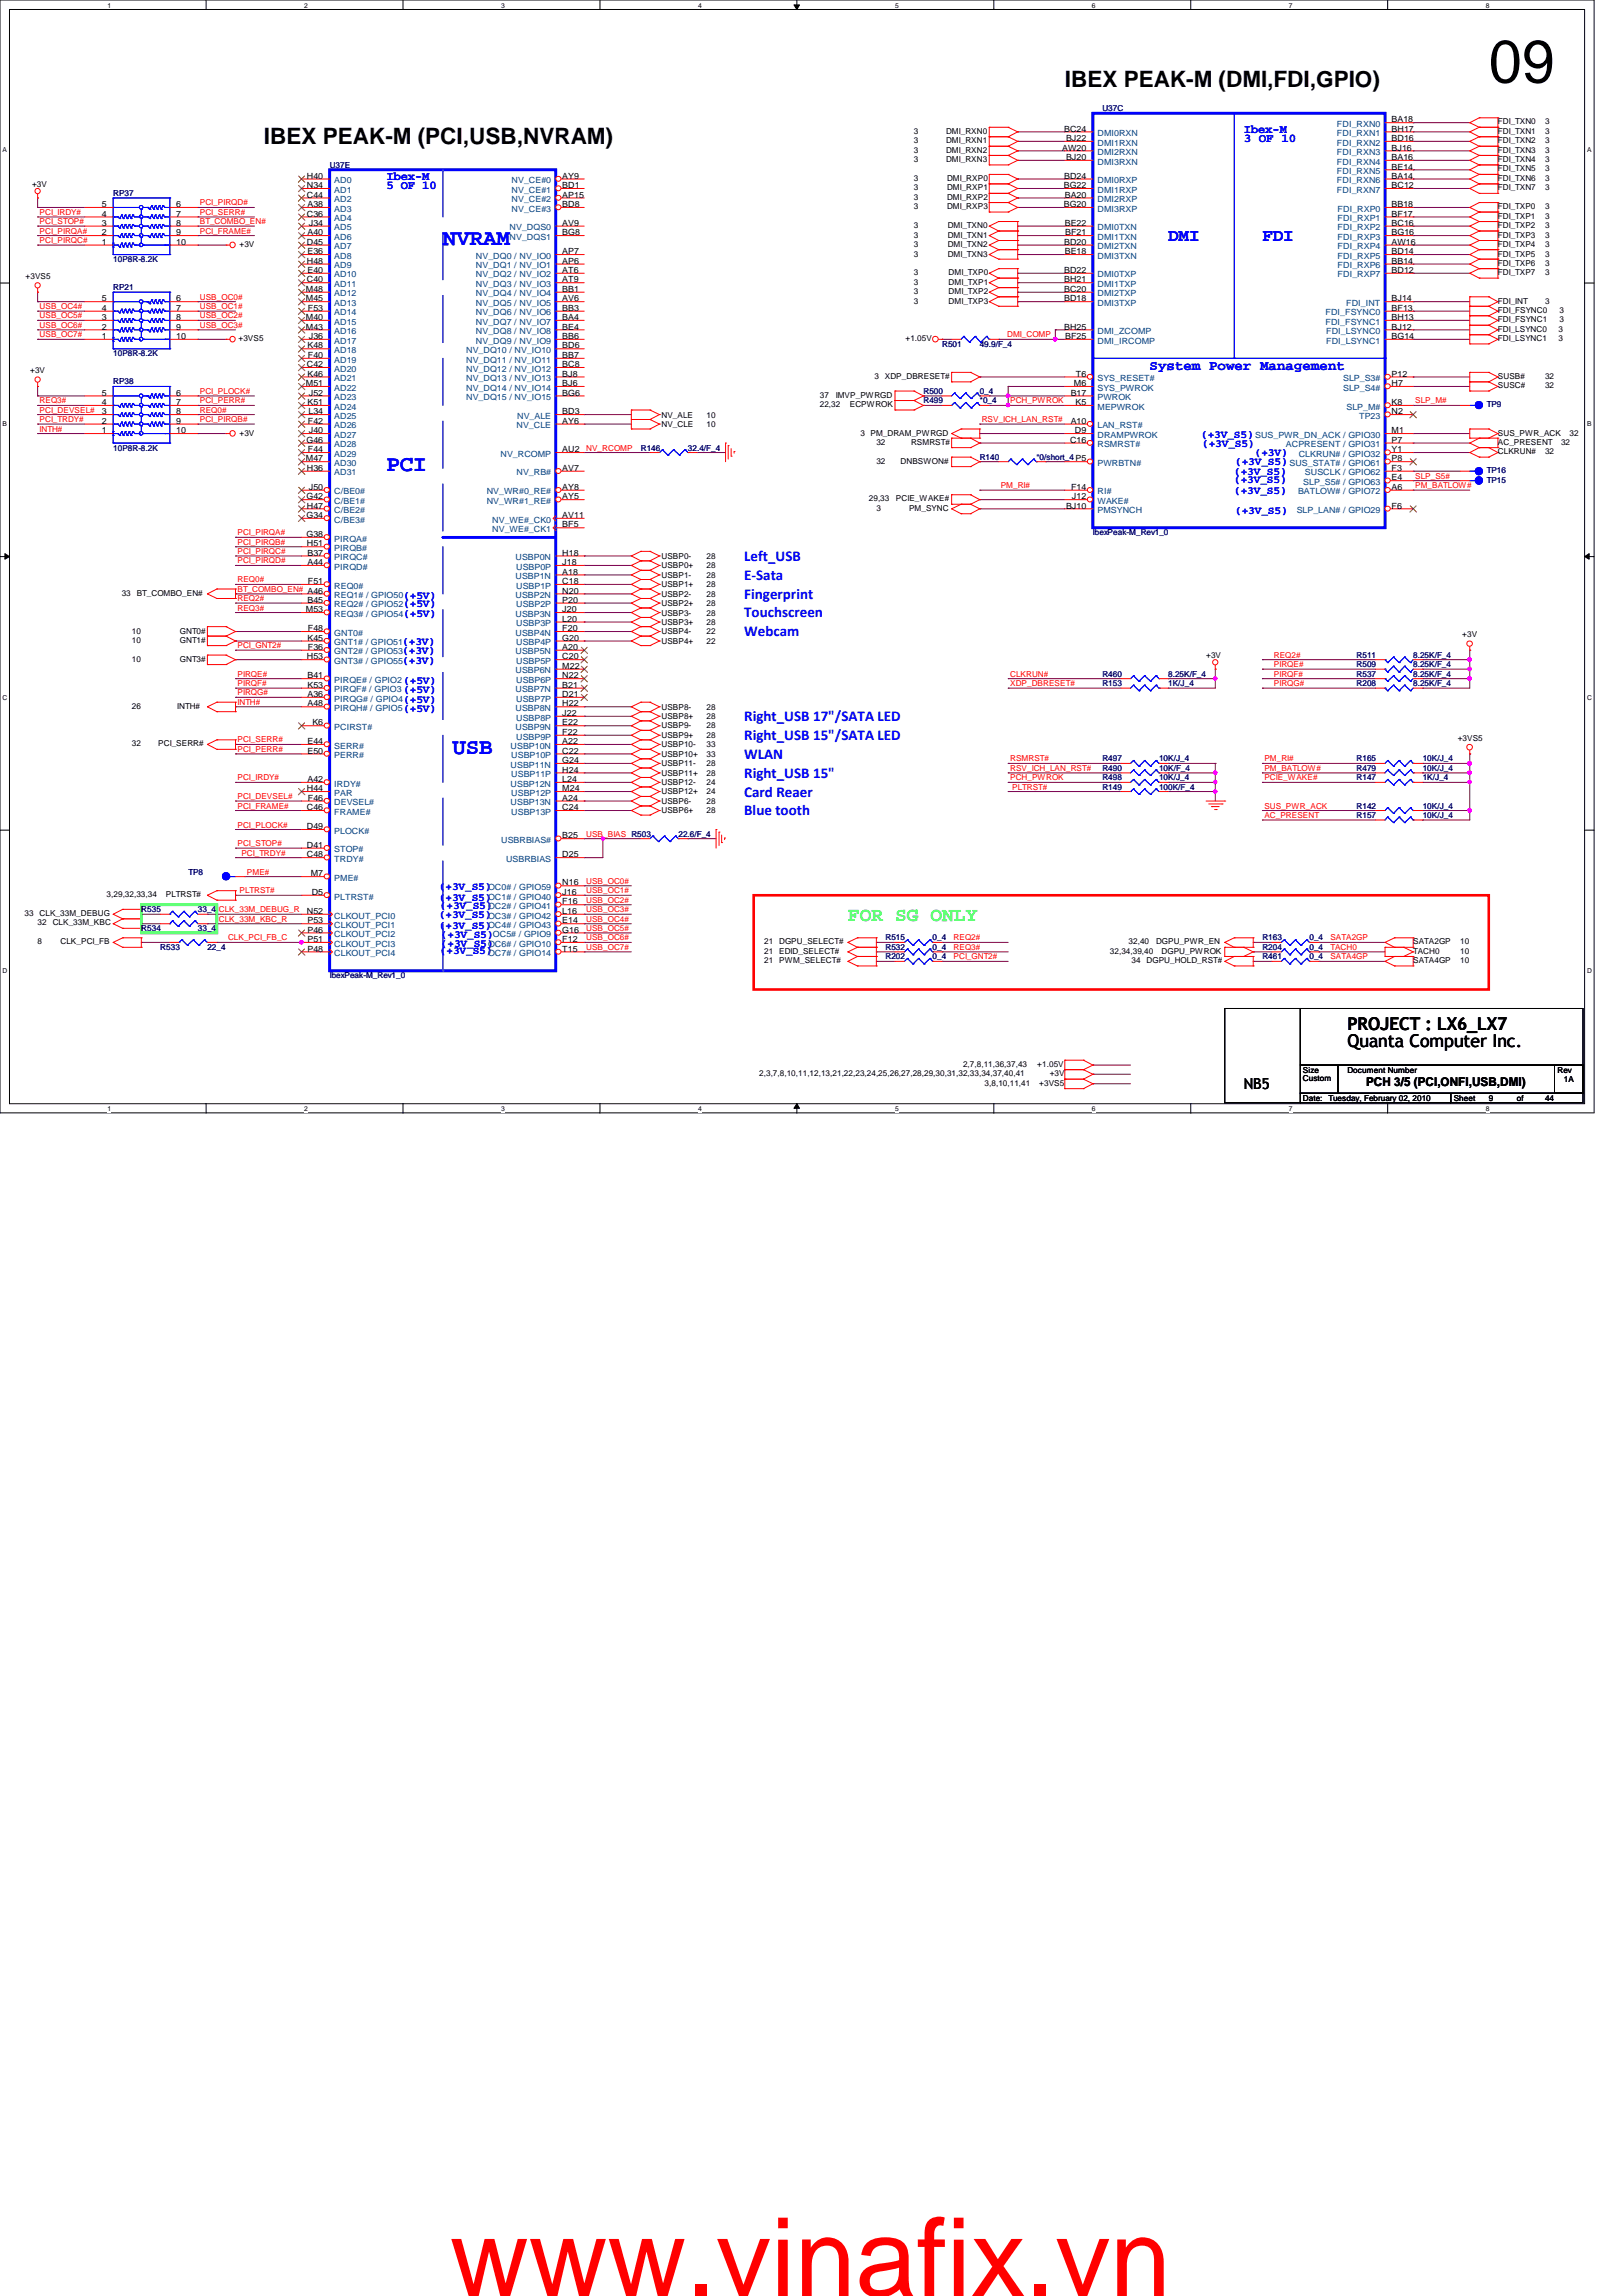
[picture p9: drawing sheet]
<svg xmlns="http://www.w3.org/2000/svg" width="210mm" height="297mm" viewBox="0 0 210 297" stroke-linecap="round" stroke-linejoin="round" font-family="sans-serif">
<defs><g id="words">
<text font-size="14.1" fill="#f00" x="58.2" y="297">www.vinafix.vn</text>
<text font-size="7.8" x="192.7" y="10.7">09</text>
<g font-size="2.9">
<text x="137.8" y="11.3">IBEX PEAK-M (DMI,FDI,GPIO)</text>
<text x="34.2" y="18.6">IBEX PEAK-M (PCI,USB,NVRAM)</text>
</g>
<g font-size="2.9" fill="#00f">
<text x="57.3" y="31.7">NVRAM</text>
<text x="50" y="61">PCI</text>
<text x="58.5" y="97.5">USB</text>
</g>
<text font-size="2.5" fill="#00ff40" x="109.7" y="119.1">FOR SG ONLY</text>
<g font-size="2.3" fill="#00f">
<text x="151.2" y="31.1">DMI</text>
<text x="163.4" y="31.1">FDI</text>
</g>
<g font-size="2.3">
<text x="174.4" y="135.5">Quanta Computer Inc.</text>
<text x="174.4" y="133.3">PROJECT : LX6_LX7</text>
</g>
<g font-size="1.9" fill="#00f">
<text x="96.3" y="72.6">Left_USB</text>
<text x="96.3" y="75">E-Sata</text>
<text x="96.3" y="77.5">Fingerprint</text>
<text x="96.3" y="79.9">Touchscreen</text>
<text x="96.3" y="82.3">Webcam</text>
<text x="96.3" y="93.3">Right_USB 17&quot;/SATA LED</text>
<text x="96.3" y="95.8">Right_USB 15&quot;/SATA LED</text>
<text x="96.3" y="100.6">Right_USB 15&quot;</text>
<text x="96.3" y="98.2">WLAN</text>
<text x="96.3" y="105.5">Blue tooth</text>
<text x="96.3" y="103.1">Card Reaer</text>
</g>
<text font-size="1.9" x="161" y="140.9">NB5</text>
<text font-size="1.8" fill="#00f" x="148.8" y="47.9">System Power Management</text>
<g font-size="1.6" fill="#00f">
<text x="161" y="17.1">Ibex-M</text>
<text x="50" y="23.2">Ibex-M</text>
<text x="161" y="18.3">3 OF 10</text>
<text x="50" y="24.4">5 OF 10</text>
</g>
<text font-size="1.6" x="176.8" y="140.5">PCH 3/5 (PCI,ONFI,USB,DMI)</text>
<g font-size="1.4" fill="#00f">
<text x="155.4" y="56.6">(+3V_S5)</text>
<text x="155.6" y="57.8">(+3V_S5)</text>
<text x="162.4" y="59.1">(+3V)</text>
<text x="159.7" y="61.5">(+3V_S5)</text>
<text x="159.7" y="62.5">(+3V_S5)</text>
<text x="159.7" y="63.9">(+3V_S5)</text>
<text x="159.9" y="60.2">(+3V_S5)</text>
<text x="159.9" y="66.5">(+3V_S5)</text>
<text x="52.2" y="77.5">(+5V)</text>
<text x="52.1" y="83.4">(+3V)</text>
<text x="52.2" y="79.8">(+5V)</text>
<text x="52.2" y="78.6">(+5V)</text>
<text x="52.1" y="84.7">(+3V)</text>
<text x="52.1" y="85.9">(+3V)</text>
<text x="52.2" y="88.4">(+5V)</text>
<text x="52.2" y="89.7">(+5V)</text>
<text x="52.2" y="90.9">(+5V)</text>
<text x="52.2" y="92.1">(+5V)</text>
<text x="56.8" y="115.1">(+3V_S5)</text>
<text x="56.8" y="116.5">(+3V_S5)</text>
<text x="56.8" y="118.8">(+3V_S5)</text>
<text x="56.9" y="117.6">(+3V_S5)</text>
<text x="56.8" y="120.1">(+3V_S5)</text>
<text x="56.9" y="123.4">(+3V_S5)</text>
<text x="57.1" y="121.4">(+3V_S5)</text>
<text x="57.1" y="122.5">(+3V_S5)</text>
</g>
<g font-size="1.1">
<text x="118.3" y="17.3">3</text>
<text x="122.4" y="17.3">DMI_RXN0</text>
<text x="137.7" y="17">BC24</text>
<text x="180.1" y="15.8">BA18</text>
<text x="180.1" y="17">BH17</text>
<text x="193.8" y="16.1">FDI_TXN0</text>
<text x="193.8" y="17.3">FDI_TXN1</text>
<text x="199.9" y="16.1">3</text>
<text x="199.9" y="17.3">3</text>
<text x="39.7" y="23.1">H40</text>
<text x="72.8" y="23.1">AY9</text>
<text x="118.3" y="23.4">3</text>
<text x="118.3" y="18.5">3</text>
<text x="118.3" y="19.8">3</text>
<text x="118.3" y="21">3</text>
<text x="122.4" y="18.5">DMI_RXN1</text>
<text x="122.4" y="19.8">DMI_RXN2</text>
<text x="122.4" y="21">DMI_RXN3</text>
<text x="122.6" y="23.4">DMI_RXP0</text>
<text x="137.5" y="19.5">AW20</text>
<text x="137.7" y="23.1">BD24</text>
<text x="138" y="18.2">BJ22</text>
<text x="138" y="20.7">BJ20</text>
<text x="180.1" y="18.2">BD16</text>
<text x="180.1" y="19.5">BJ16</text>
<text x="180.1" y="20.7">BA16</text>
<text x="180.1" y="21.9">BE14</text>
<text x="180.1" y="23.1">BA14</text>
<text x="193.8" y="19.8">FDI_TXN3</text>
<text x="193.8" y="21">FDI_TXN4</text>
<text x="193.8" y="22.2">FDI_TXN5</text>
<text x="193.8" y="23.4">FDI_TXN6</text>
<text x="193.8" y="18.5">FDI_TXN2</text>
<text x="199.9" y="19.8">3</text>
<text x="199.9" y="21">3</text>
<text x="199.9" y="22.2">3</text>
<text x="199.9" y="23.4">3</text>
<text x="199.9" y="18.5">3</text>
<text x="4.1" y="24.1">+3V</text>
<text x="13.2" y="29.2">3</text>
<text x="13.2" y="28">4</text>
<text x="13.2" y="26.8">5</text>
<text x="22.8" y="29.2">8</text>
<text x="22.8" y="28">7</text>
<text x="22.8" y="26.8">6</text>
<text x="39.7" y="24.3">N34</text>
<text x="39.7" y="25.6">C44</text>
<text x="39.7" y="28">C36</text>
<text x="39.8" y="26.8">A38</text>
<text x="40" y="29.2">J34</text>
<text x="72.8" y="24.3">BD1</text>
<text x="72.8" y="25.6">AP15</text>
<text x="72.8" y="26.8">BD8</text>
<text x="72.8" y="29.2">AV9</text>
<text x="118.3" y="24.6">3</text>
<text x="118.3" y="25.9">3</text>
<text x="118.3" y="27.1">3</text>
<text x="118.3" y="29.5">3</text>
<text x="122.6" y="24.6">DMI_RXP1</text>
<text x="122.6" y="25.9">DMI_RXP2</text>
<text x="122.6" y="27.1">DMI_RXP3</text>
<text x="122.6" y="29.5">DMI_TXN0</text>
<text x="137.7" y="24.3">BG22</text>
<text x="137.7" y="26.8">BG20</text>
<text x="137.8" y="25.6">BA20</text>
<text x="137.8" y="29.2">BE22</text>
<text x="180.1" y="24.3">BC12</text>
<text x="180.1" y="26.8">BB18</text>
<text x="180.1" y="28">BF17</text>
<text x="180.1" y="29.2">BC16</text>
<text x="193.8" y="24.6">FDI_TXN7</text>
<text x="193.8" y="27.1">FDI_TXP0</text>
<text x="193.8" y="28.3">FDI_TXP1</text>
<text x="193.8" y="29.5">FDI_TXP2</text>
<text x="199.9" y="24.6">3</text>
<text x="199.9" y="27.1">3</text>
<text x="199.9" y="28.3">3</text>
<text x="199.9" y="29.5">3</text>
<text x="13.2" y="31.7">1</text>
<text x="13.2" y="30.4">2</text>
<text x="22.8" y="31.7">10</text>
<text x="22.8" y="30.4">9</text>
<text x="31" y="32">+3V</text>
<text x="39.7" y="31.7">D45</text>
<text x="39.7" y="34.1">H48</text>
<text x="39.8" y="30.4">A40</text>
<text x="39.8" y="32.9">E36</text>
<text x="39.8" y="35.3">E40</text>
<text x="72.8" y="30.4">BG8</text>
<text x="72.8" y="32.9">AP7</text>
<text x="72.8" y="34.1">AP6</text>
<text x="72.8" y="35.3">AT6</text>
<text x="118.3" y="35.6">3</text>
<text x="118.3" y="30.7">3</text>
<text x="118.3" y="32">3</text>
<text x="118.3" y="33.2">3</text>
<text x="122.6" y="30.7">DMI_TXN1</text>
<text x="122.6" y="32">DMI_TXN2</text>
<text x="122.6" y="33.2">DMI_TXN3</text>
<text x="122.8" y="35.6">DMI_TXP0</text>
<text x="137.7" y="31.7">BD20</text>
<text x="137.7" y="35.3">BD22</text>
<text x="137.8" y="32.9">BE18</text>
<text x="137.8" y="30.4">BF21</text>
<text x="180.1" y="30.4">BG16</text>
<text x="180.1" y="31.7">AW16</text>
<text x="180.1" y="32.9">BD14</text>
<text x="180.1" y="34.1">BB14</text>
<text x="180.1" y="35.3">BD12</text>
<text x="193.8" y="30.7">FDI_TXP3</text>
<text x="193.8" y="32">FDI_TXP4</text>
<text x="193.8" y="33.2">FDI_TXP5</text>
<text x="193.8" y="34.4">FDI_TXP6</text>
<text x="193.8" y="35.6">FDI_TXP7</text>
<text x="199.9" y="30.7">3</text>
<text x="199.9" y="32">3</text>
<text x="199.9" y="33.2">3</text>
<text x="199.9" y="34.4">3</text>
<text x="199.9" y="35.6">3</text>
<text x="3.3" y="36.1">+3VS5</text>
<text x="13.2" y="41.4">3</text>
<text x="13.2" y="40.2">4</text>
<text x="13.2" y="39">5</text>
<text x="22.8" y="41.4">8</text>
<text x="22.8" y="40.2">7</text>
<text x="22.8" y="39">6</text>
<text x="39.6" y="37.8">M48</text>
<text x="39.6" y="39">M45</text>
<text x="39.6" y="41.4">M40</text>
<text x="39.7" y="36.5">C40</text>
<text x="39.8" y="40.2">F53</text>
<text x="72.8" y="36.5">AT9</text>
<text x="72.8" y="37.8">BB1</text>
<text x="72.8" y="39">AV6</text>
<text x="72.8" y="40.2">BB3</text>
<text x="72.8" y="41.4">BA4</text>
<text x="118.3" y="36.8">3</text>
<text x="118.3" y="38.1">3</text>
<text x="118.3" y="39.3">3</text>
<text x="122.8" y="36.8">DMI_TXP1</text>
<text x="122.8" y="38.1">DMI_TXP2</text>
<text x="122.8" y="39.3">DMI_TXP3</text>
<text x="137.7" y="36.5">BH21</text>
<text x="137.7" y="37.8">BC20</text>
<text x="137.7" y="39">BD18</text>
<text x="180.1" y="40.2">BF13</text>
<text x="180.1" y="41.4">BH13</text>
<text x="180.1" y="39">BJ14</text>
<text x="193.8" y="39.3">FDI_INT</text>
<text x="193.8" y="40.5">FDI_FSYNC0</text>
<text x="193.8" y="41.7">FDI_FSYNC1</text>
<text x="199.9" y="39.3">3</text>
<text x="201.8" y="40.5">3</text>
<text x="201.8" y="41.7">3</text>
<text x="13.2" y="43.9">1</text>
<text x="13.2" y="42.6">2</text>
<text x="22.8" y="43.9">10</text>
<text x="22.8" y="42.6">9</text>
<text x="30.9" y="44.2">+3VS5</text>
<text x="39.6" y="42.6">M43</text>
<text x="39.7" y="47.5">C42</text>
<text x="39.8" y="45.1">K48</text>
<text x="39.8" y="46.3">F40</text>
<text x="40" y="43.9">J36</text>
<text x="72.8" y="45.1">BD6</text>
<text x="72.8" y="46.3">BB7</text>
<text x="72.8" y="47.5">BC8</text>
<text x="72.8" y="42.6">BE4</text>
<text x="72.8" y="43.9">BB6</text>
<text x="117.2" y="44.2">+1.05V</text>
<text x="137.7" y="42.6">BH25</text>
<text x="137.8" y="43.9">BF25</text>
<text x="180.1" y="42.6">BJ12</text>
<text x="180.1" y="43.9">BG14</text>
<text x="193.8" y="42.9">FDI_LSYNC0</text>
<text x="193.8" y="44.2">FDI_LSYNC1</text>
<text x="201.7" y="42.9">3</text>
<text x="201.7" y="44.2">3</text>
<text x="3.9" y="48.3">+3V</text>
<text x="13.2" y="53.6">3</text>
<text x="13.2" y="52.4">4</text>
<text x="13.2" y="51.2">5</text>
<text x="22.8" y="53.6">8</text>
<text x="22.8" y="52.4">7</text>
<text x="22.8" y="51.2">6</text>
<text x="39.6" y="50">M51</text>
<text x="39.8" y="48.7">K46</text>
<text x="39.8" y="52.4">K51</text>
<text x="39.9" y="53.6">L34</text>
<text x="40" y="51.2">J52</text>
<text x="72.8" y="53.6">BD3</text>
<text x="72.8" y="48.7">BJ8</text>
<text x="72.8" y="50">BJ6</text>
<text x="72.8" y="51.2">BG6</text>
<text x="106.1" y="51.5">37</text>
<text x="106.1" y="52.7">22,32</text>
<text x="108.2" y="51.5">IMVP_PWRGD</text>
<text x="110" y="52.7">ECPWROK</text>
<text x="113.2" y="49">3</text>
<text x="114.5" y="49">XDP_DBRESET#</text>
<text x="138.6" y="51.2">B17</text>
<text x="139" y="50">M6</text>
<text x="139.2" y="52.4">K5</text>
<text x="139.2" y="48.7">T6</text>
<text x="180.1" y="53.6">N2</text>
<text x="180.1" y="52.4">K8</text>
<text x="180.1" y="48.7">P12</text>
<text x="180.1" y="50">H7</text>
<text x="193.8" y="50.2">SUSC#</text>
<text x="193.8" y="49">SUSB#</text>
<text x="199.9" y="50.2">32</text>
<text x="199.9" y="49">32</text>
<text x="13.2" y="56">1</text>
<text x="13.2" y="54.8">2</text>
<text x="22.8" y="56">10</text>
<text x="22.8" y="54.8">9</text>
<text x="31" y="56.3">+3V</text>
<text x="39.6" y="59.7">M47</text>
<text x="39.7" y="57.3">G46</text>
<text x="39.8" y="54.8">F42</text>
<text x="39.8" y="58.5">F44</text>
<text x="40" y="56">J40</text>
<text x="72.8" y="54.8">AY6</text>
<text x="72.8" y="58.5">AU2</text>
<text x="85.6" y="55.2">NV_CLE</text>
<text x="85.6" y="54">NV_ALE</text>
<text x="91.4" y="54">10</text>
<text x="91.4" y="55.2">10</text>
<text x="111.3" y="56.3">3 PM_DRAM_PWRGD</text>
<text x="113.4" y="57.6">32</text>
<text x="113.4" y="60">32</text>
<text x="116.5" y="60">DNBSWON#</text>
<text x="117.9" y="57.6">RSMRST#</text>
<text x="138.5" y="57.3">C16</text>
<text x="138.6" y="54.8">A10</text>
<text x="139.1" y="56">D9</text>
<text x="180.1" y="59.7">P8</text>
<text x="180.1" y="57.3">P7</text>
<text x="180.1" y="58.5">Y1</text>
<text x="180.1" y="56">M1</text>
<text x="193.8" y="58.8">CLKRUN#</text>
<text x="193.8" y="56.3">SUS_PWR_ACK</text>
<text x="193.8" y="57.6">AC_PRESENT</text>
<text x="199.9" y="58.8">32</text>
<text x="202" y="57.6">32</text>
<text x="203.1" y="56.3">32</text>
<text x="39.7" y="64.6">G42</text>
<text x="39.7" y="60.9">H36</text>
<text x="39.7" y="65.8">H47</text>
<text x="40" y="63.4">J50</text>
<text x="72.8" y="60.9">AV7</text>
<text x="72.8" y="63.4">AY8</text>
<text x="72.8" y="64.6">AY5</text>
<text x="112.4" y="64.9">29,33</text>
<text x="116" y="64.9">PCIE_WAKE#</text>
<text x="138" y="65.8">BJ10</text>
<text x="138.6" y="63.4">F14</text>
<text x="138.7" y="64.6">J12</text>
<text x="180.1" y="62.1">E4</text>
<text x="180.1" y="60.9">F3</text>
<text x="180.1" y="63.4">A6</text>
<text x="180.1" y="65.8">F6</text>
<text x="39.7" y="67">G34</text>
<text x="39.7" y="69.5">G38</text>
<text x="39.7" y="70.7">H51</text>
<text x="39.8" y="71.9">B37</text>
<text x="72.8" y="67">AV11</text>
<text x="72.8" y="68.2">BF5</text>
<text x="72.8" y="71.9">H18</text>
<text x="113.4" y="66.1">3</text>
<text x="117.6" y="66.1">PM_SYNC</text>
<text x="15.7" y="77">33</text>
<text x="17.7" y="77">BT_COMBO_EN#</text>
<text x="39.8" y="73.1">A44</text>
<text x="39.8" y="78">B45</text>
<text x="39.8" y="75.6">F51</text>
<text x="72.8" y="73.1">J18</text>
<text x="72.8" y="74.3">A18</text>
<text x="72.8" y="75.6">C18</text>
<text x="72.8" y="76.8">N20</text>
<text x="72.8" y="78">P20</text>
<text x="85.6" y="77.2">USBP2-</text>
<text x="85.6" y="74.8">USBP1-</text>
<text x="85.6" y="75.9">USBP1+</text>
<text x="85.6" y="72.3">USBP0-</text>
<text x="85.6" y="73.5">USBP0+</text>
<text x="91.4" y="77.2">28</text>
<text x="91.4" y="74.8">28</text>
<text x="91.4" y="75.9">28</text>
<text x="91.4" y="72.3">28</text>
<text x="91.4" y="73.5">28</text>
<text x="17.1" y="83.1">10</text>
<text x="17.1" y="82">10</text>
<text x="23.3" y="83.1">GNT1#</text>
<text x="23.3" y="82">GNT0#</text>
<text x="39.6" y="79.2">M53</text>
<text x="39.8" y="82.9">K45</text>
<text x="39.8" y="81.7">F48</text>
<text x="72.8" y="79.2">J20</text>
<text x="72.8" y="80.4">L20</text>
<text x="72.8" y="81.7">F20</text>
<text x="72.8" y="82.9">G20</text>
<text x="85.6" y="82">USBP4-</text>
<text x="85.6" y="83.3">USBP4+</text>
<text x="85.6" y="78.4">USBP2+</text>
<text x="85.6" y="79.6">USBP3-</text>
<text x="85.6" y="80.9">USBP3+</text>
<text x="91.4" y="82">22</text>
<text x="91.4" y="83.3">22</text>
<text x="91.4" y="78.4">28</text>
<text x="91.4" y="79.6">28</text>
<text x="91.4" y="80.9">28</text>
<text x="189.2" y="82.4">+3V</text>
<text x="17.1" y="85.6">10</text>
<text x="23.3" y="85.6">GNT3#</text>
<text x="39.7" y="85.3">H53</text>
<text x="39.8" y="87.8">B41</text>
<text x="39.8" y="89">K53</text>
<text x="39.8" y="84.1">F36</text>
<text x="72.8" y="84.1">A20</text>
<text x="72.8" y="85.3">C20</text>
<text x="72.8" y="86.5">M22</text>
<text x="72.8" y="89">B21</text>
<text x="72.8" y="87.8">N22</text>
<text x="156.1" y="85.1">+3V</text>
<text x="17.1" y="91.7">26</text>
<text x="22.9" y="91.7">INTH#</text>
<text x="39.8" y="90.2">A36</text>
<text x="39.8" y="91.4">A48</text>
<text x="40.4" y="93.9">K6</text>
<text x="72.8" y="90.2">D21</text>
<text x="72.8" y="91.4">H22</text>
<text x="72.8" y="92.6">J22</text>
<text x="72.8" y="93.9">E22</text>
<text x="72.8" y="95.1">F22</text>
<text x="85.6" y="91.8">USBP8-</text>
<text x="85.6" y="93">USBP8+</text>
<text x="85.6" y="94.2">USBP9-</text>
<text x="85.6" y="95.5">USBP9+</text>
<text x="91.4" y="91.8">28</text>
<text x="91.4" y="93">28</text>
<text x="91.4" y="94.2">28</text>
<text x="91.4" y="95.5">28</text>
<text x="188.6" y="95.8">+3VS5</text>
<text x="17.1" y="96.6">32</text>
<text x="20.5" y="96.6">PCI_SERR#</text>
<text x="39.8" y="97.5">E50</text>
<text x="39.8" y="96.3">E44</text>
<text x="39.8" y="101.2">A42</text>
<text x="72.8" y="96.3">A22</text>
<text x="72.8" y="97.5">C22</text>
<text x="72.8" y="98.7">G24</text>
<text x="72.8" y="99.9">H24</text>
<text x="72.8" y="101.2">L24</text>
<text x="85.6" y="96.7">USBP10-</text>
<text x="85.6" y="97.9">USBP10+</text>
<text x="85.6" y="101.6">USBP12-</text>
<text x="85.6" y="99.1">USBP11-</text>
<text x="85.6" y="100.3">USBP11+</text>
<text x="91.4" y="96.7">33</text>
<text x="91.4" y="97.9">33</text>
<text x="91.4" y="101.6">24</text>
<text x="91.4" y="99.1">28</text>
<text x="91.4" y="100.3">28</text>
<text x="39.7" y="107.3">D49</text>
<text x="39.7" y="104.8">C46</text>
<text x="39.7" y="102.4">H44</text>
<text x="39.8" y="103.6">F46</text>
<text x="72.8" y="102.4">M24</text>
<text x="72.8" y="103.6">A24</text>
<text x="72.8" y="104.8">C24</text>
<text x="85.6" y="102.8">USBP12+</text>
<text x="85.6" y="104">USBP6-</text>
<text x="85.6" y="105.2">USBP6+</text>
<text x="91.4" y="102.8">24</text>
<text x="91.4" y="104">28</text>
<text x="91.4" y="105.2">28</text>
<text x="39.7" y="109.7">D41</text>
<text x="39.7" y="110.9">C48</text>
<text x="40.2" y="113.4">M7</text>
<text x="72.8" y="108.5">B25</text>
<text x="72.8" y="110.9">D25</text>
<text x="3.2" y="118.5">33</text>
<text x="4.9" y="119.7">32</text>
<text x="5.1" y="118.5">CLK_33M_DEBUG</text>
<text x="6.8" y="119.7">CLK_33M_KBC</text>
<text x="13.8" y="116.1">3,29,32,33,34</text>
<text x="21.5" y="116.1">PLTRST#</text>
<text x="39.7" y="118.2">N52</text>
<text x="39.8" y="119.5">P53</text>
<text x="40.3" y="115.8">D5</text>
<text x="72.8" y="114.6">N16</text>
<text x="72.8" y="115.8">J16</text>
<text x="72.8" y="117">F16</text>
<text x="72.8" y="118.2">L16</text>
<text x="72.8" y="119.5">E14</text>
<text x="4.9" y="122.2">8</text>
<text x="7.8" y="122.2">CLK_PCI_FB</text>
<text x="39.8" y="120.7">P46</text>
<text x="39.8" y="121.9">P51</text>
<text x="39.8" y="123.1">P48</text>
<text x="72.8" y="120.7">G16</text>
<text x="72.8" y="121.9">F12</text>
<text x="72.8" y="123.1">T15</text>
<text x="98.9" y="122.2">21</text>
<text x="98.9" y="123.4">21</text>
<text x="98.9" y="124.6">21</text>
<text x="100.8" y="122.2">DGPU_SELECT#</text>
<text x="100.8" y="123.4">EDID_SELECT#</text>
<text x="100.8" y="124.6">PWM_SELECT#</text>
<text x="143.6" y="123.4">32,34,39,40</text>
<text x="146" y="122.2">32,40</text>
<text x="146.4" y="124.6">34</text>
<text x="148.4" y="124.6">DGPU_HOLD_RST#</text>
<text x="149.6" y="122.2">DGPU_PWR_EN</text>
<text x="150.3" y="123.4">DGPU_PWROK</text>
<text x="182.9" y="124.6">SATA4GP</text>
<text x="182.9" y="123.4">TACH0</text>
<text x="182.9" y="122.2">SATA2GP</text>
<text x="189" y="123.4">10</text>
<text x="189" y="124.6">10</text>
<text x="189" y="122.2">10</text>
<text x="98.3" y="139.2">2,3,7,8,10,11,12,13,21,22,23,24,25,26,27,28,29,30,31,32,33,34,37,40,41</text>
<text x="124.6" y="138">2,7,8,11,36,37,43</text>
<text x="127.4" y="140.5">3,8,10,11,41</text>
<text x="134.2" y="138">+1.05V</text>
<text x="134.5" y="140.5">+3VS5</text>
<text x="135.8" y="139.2">+3V</text>
<text x="168.6" y="138.8">Size</text>
<text x="168.6" y="142.4">Date:</text>
<text x="168.6" y="139.9">Custom</text>
<text x="171.9" y="142.4">Tuesday, February 02, 2010</text>
<text x="174.4" y="138.8">Document Number</text>
<text x="188.1" y="142.4">Sheet</text>
<text x="192.7" y="142.4">9</text>
<text x="196.3" y="142.4">of</text>
<text x="199.9" y="142.4">44</text>
<text x="201.5" y="138.8">Rev</text>
<text x="202.4" y="140">1A</text>
</g>
<g font-size="1.1" fill="#004080">
<text x="142" y="17.6">DMI0RXN</text>
<text x="173" y="16.4">FDI_RXN0</text>
<text x="173" y="17.6">FDI_RXN1</text>
<text x="43.3" y="23.7">AD0</text>
<text x="66.2" y="23.7">NV_CE#0</text>
<text x="142" y="18.8">DMI1RXN</text>
<text x="142" y="20.1">DMI2RXN</text>
<text x="142" y="21.3">DMI3RXN</text>
<text x="142" y="23.7">DMI0RXP</text>
<text x="173" y="18.8">FDI_RXN2</text>
<text x="173" y="20.1">FDI_RXN3</text>
<text x="173" y="21.3">FDI_RXN4</text>
<text x="173" y="22.5">FDI_RXN5</text>
<text x="173" y="23.7">FDI_RXN6</text>
<text x="43.3" y="24.9">AD1</text>
<text x="43.3" y="26.2">AD2</text>
<text x="43.3" y="27.4">AD3</text>
<text x="43.3" y="28.6">AD4</text>
<text x="43.3" y="29.8">AD5</text>
<text x="66" y="29.8">NV_DQS0</text>
<text x="66.2" y="24.9">NV_CE#1</text>
<text x="66.2" y="26.2">NV_CE#2</text>
<text x="66.2" y="27.4">NV_CE#3</text>
<text x="142" y="24.9">DMI1RXP</text>
<text x="142" y="26.2">DMI2RXP</text>
<text x="142" y="27.4">DMI3RXP</text>
<text x="142" y="29.8">DMI0TXN</text>
<text x="173" y="24.9">FDI_RXN7</text>
<text x="173.1" y="27.4">FDI_RXP0</text>
<text x="173.1" y="28.6">FDI_RXP1</text>
<text x="173.1" y="29.8">FDI_RXP2</text>
<text x="43.3" y="31">AD6</text>
<text x="43.3" y="32.3">AD7</text>
<text x="43.3" y="33.5">AD8</text>
<text x="43.3" y="34.7">AD9</text>
<text x="43.3" y="35.9">AD10</text>
<text x="61.6" y="33.5">NV_DQ0 / NV_IO0</text>
<text x="61.6" y="34.7">NV_DQ1 / NV_IO1</text>
<text x="61.6" y="35.9">NV_DQ2 / NV_IO2</text>
<text x="66" y="31">NV_DQS1</text>
<text x="142" y="31">DMI1TXN</text>
<text x="142" y="32.3">DMI2TXN</text>
<text x="142" y="33.5">DMI3TXN</text>
<text x="142" y="35.9">DMI0TXP</text>
<text x="173.1" y="31">FDI_RXP3</text>
<text x="173.1" y="32.3">FDI_RXP4</text>
<text x="173.1" y="33.5">FDI_RXP5</text>
<text x="173.1" y="34.7">FDI_RXP6</text>
<text x="173.1" y="35.9">FDI_RXP7</text>
<text x="43.3" y="37.1">AD11</text>
<text x="43.3" y="38.4">AD12</text>
<text x="43.3" y="39.6">AD13</text>
<text x="43.3" y="40.8">AD14</text>
<text x="43.3" y="42">AD15</text>
<text x="61.6" y="37.1">NV_DQ3 / NV_IO3</text>
<text x="61.6" y="38.4">NV_DQ4 / NV_IO4</text>
<text x="61.6" y="39.6">NV_DQ5 / NV_IO5</text>
<text x="61.6" y="40.8">NV_DQ6 / NV_IO6</text>
<text x="61.6" y="42">NV_DQ7 / NV_IO7</text>
<text x="142" y="37.1">DMI1TXP</text>
<text x="142" y="38.4">DMI2TXP</text>
<text x="142" y="39.6">DMI3TXP</text>
<text x="171.5" y="40.8">FDI_FSYNC0</text>
<text x="171.5" y="42">FDI_FSYNC1</text>
<text x="174.2" y="39.6">FDI_INT</text>
<text x="43.3" y="43.2">AD16</text>
<text x="43.3" y="44.5">AD17</text>
<text x="43.3" y="45.7">AD18</text>
<text x="43.3" y="46.9">AD19</text>
<text x="60.3" y="45.7">NV_DQ10 / NV_IO10</text>
<text x="60.3" y="46.9">NV_DQ11 / NV_IO11</text>
<text x="61.6" y="43.2">NV_DQ8 / NV_IO8</text>
<text x="61.6" y="44.5">NV_DQ9 / NV_IO9</text>
<text x="142" y="43.2">DMI_ZCOMP</text>
<text x="142" y="44.5">DMI_IRCOMP</text>
<text x="171.6" y="43.2">FDI_LSYNC0</text>
<text x="171.6" y="44.5">FDI_LSYNC1</text>
<text x="43.3" y="48.1">AD20</text>
<text x="43.3" y="49.3">AD21</text>
<text x="43.3" y="50.5">AD22</text>
<text x="43.3" y="51.8">AD23</text>
<text x="43.3" y="53">AD24</text>
<text x="60.3" y="48.1">NV_DQ12 / NV_IO12</text>
<text x="60.3" y="49.3">NV_DQ13 / NV_IO13</text>
<text x="60.3" y="50.5">NV_DQ14 / NV_IO14</text>
<text x="60.3" y="51.8">NV_DQ15 / NV_IO15</text>
<text x="142" y="49.3">SYS_RESET#</text>
<text x="142" y="50.5">SYS_PWROK</text>
<text x="142" y="53">MEPWROK</text>
<text x="142" y="51.8">PWROK</text>
<text x="173.8" y="49.3">SLP_S3#</text>
<text x="173.8" y="50.5">SLP_S4#</text>
<text x="174.2" y="53">SLP_M#</text>
<text x="43.3" y="54.2">AD25</text>
<text x="43.3" y="55.4">AD26</text>
<text x="43.3" y="56.6">AD27</text>
<text x="43.3" y="57.9">AD28</text>
<text x="43.3" y="59.1">AD29</text>
<text x="64.8" y="59.1">NV_RCOMP</text>
<text x="66.8" y="55.4">NV_CLE</text>
<text x="66.9" y="54.2">NV_ALE</text>
<text x="142" y="55.4">LAN_RST#</text>
<text x="142" y="57.9">RSMRST#</text>
<text x="142" y="56.6">DRAMPWROK</text>
<text x="162.4" y="56.6">SUS_PWR_DN_ACK / GPIO30</text>
<text x="166.4" y="57.9">ACPRESENT / GPIO31</text>
<text x="168.1" y="59.1">CLKRUN# / GPIO32</text>
<text x="175.9" y="54.2">TP23</text>
<text x="43.3" y="60.3">AD30</text>
<text x="43.3" y="61.5">AD31</text>
<text x="43.3" y="64">C/BE0#</text>
<text x="43.3" y="65.2">C/BE1#</text>
<text x="63" y="64">NV_WR#0_RE#</text>
<text x="63" y="65.2">NV_WR#1_RE#</text>
<text x="66.8" y="61.5">NV_RB#</text>
<text x="142" y="60.3">PWRBTN#</text>
<text x="142" y="64">RI#</text>
<text x="142" y="65.2">WAKE#</text>
<text x="166.9" y="60.3">SUS_STAT# / GPIO61</text>
<text x="168" y="64">BATLOW# / GPIO72</text>
<text x="168.7" y="62.7">SLP_S5# / GPIO63</text>
<text x="168.9" y="61.5">SUSCLK / GPIO62</text>
<text x="43.3" y="66.4">C/BE2#</text>
<text x="43.3" y="67.6">C/BE3#</text>
<text x="43.3" y="70.1">PIRQA#</text>
<text x="43.3" y="71.3">PIRQB#</text>
<text x="63.7" y="67.6">NV_WE#_CK0</text>
<text x="63.7" y="68.8">NV_WE#_CK1</text>
<text x="142" y="66.4">PMSYNCH</text>
<text x="167.8" y="66.4">SLP_LAN# / GPIO29</text>
<text x="43.3" y="72.5">PIRQC#</text>
<text x="43.3" y="73.7">PIRQD#</text>
<text x="43.3" y="76.2">REQ0#</text>
<text x="43.3" y="77.4">REQ1# / GPIO50</text>
<text x="66.7" y="72.5">USBP0N</text>
<text x="66.7" y="74.9">USBP1N</text>
<text x="66.7" y="77.4">USBP2N</text>
<text x="66.8" y="73.7">USBP0P</text>
<text x="66.8" y="76.2">USBP1P</text>
<text x="43.3" y="78.6">REQ2# / GPIO52</text>
<text x="43.3" y="79.8">REQ3# / GPIO54</text>
<text x="43.3" y="82.3">GNT0#</text>
<text x="43.3" y="83.5">GNT1# / GPIO51</text>
<text x="66.7" y="79.8">USBP3N</text>
<text x="66.7" y="82.3">USBP4N</text>
<text x="66.8" y="78.6">USBP2P</text>
<text x="66.8" y="81">USBP3P</text>
<text x="66.8" y="83.5">USBP4P</text>
<text x="43.3" y="84.7">GNT2# / GPIO53</text>
<text x="43.3" y="85.9">GNT3# / GPIO55</text>
<text x="43.3" y="88.3">PIRQE# / GPIO2</text>
<text x="43.3" y="89.6">PIRQF# / GPIO3</text>
<text x="66.7" y="84.7">USBP5N</text>
<text x="66.7" y="87.1">USBP6N</text>
<text x="66.7" y="89.6">USBP7N</text>
<text x="66.8" y="85.9">USBP5P</text>
<text x="66.8" y="88.3">USBP6P</text>
<text x="43.3" y="94.4">PCIRST#</text>
<text x="43.3" y="90.8">PIRQG# / GPIO4</text>
<text x="43.3" y="92">PIRQH# / GPIO5</text>
<text x="66.7" y="92">USBP8N</text>
<text x="66.7" y="94.4">USBP9N</text>
<text x="66.8" y="90.8">USBP7P</text>
<text x="66.8" y="93.2">USBP8P</text>
<text x="66.8" y="95.7">USBP9P</text>
<text x="43.3" y="98.1">PERR#</text>
<text x="43.3" y="96.9">SERR#</text>
<text x="43.3" y="101.8">IRDY#</text>
<text x="66.1" y="96.9">USBP10N</text>
<text x="66.1" y="99.3">USBP11N</text>
<text x="66.1" y="101.8">USBP12N</text>
<text x="66.2" y="98.1">USBP10P</text>
<text x="66.2" y="100.5">USBP11P</text>
<text x="43.3" y="107.9">PLOCK#</text>
<text x="43.3" y="104.2">DEVSEL#</text>
<text x="43.3" y="105.4">FRAME#</text>
<text x="43.3" y="103">PAR</text>
<text x="66.1" y="104.2">USBP13N</text>
<text x="66.2" y="103">USBP12P</text>
<text x="66.2" y="105.4">USBP13P</text>
<text x="43.3" y="114">PME#</text>
<text x="43.3" y="110.3">STOP#</text>
<text x="43.3" y="111.5">TRDY#</text>
<text x="64.9" y="109.1">USBRBIAS#</text>
<text x="65.5" y="111.5">USBRBIAS</text>
<text x="43.3" y="116.4">PLTRST#</text>
<text x="43.3" y="118.8">CLKOUT_PCI0</text>
<text x="63.2" y="115.1">OC0# / GPIO59</text>
<text x="63.2" y="116.4">OC1# / GPIO40</text>
<text x="63.2" y="117.6">OC2# / GPIO41</text>
<text x="63.2" y="118.8">OC3# / GPIO42</text>
<text x="43.3" y="120.1">CLKOUT_PCI1</text>
<text x="43.3" y="121.2">CLKOUT_PCI2</text>
<text x="43.3" y="122.5">CLKOUT_PCI3</text>
<text x="43.3" y="123.7">CLKOUT_PCI4</text>
<text x="63.2" y="120.1">OC4# / GPIO43</text>
<text x="63.2" y="122.5">OC6# / GPIO10</text>
<text x="63.2" y="123.7">OC7# / GPIO14</text>
<text x="63.8" y="121.2">OC5# / GPIO9</text>
</g>
<g font-size="1.1" fill="#000080">
<text x="142.7" y="14.4">U37C</text>
<text x="42.7" y="21.7">U37E</text>
<text x="14.6" y="25.4">RP37</text>
<text x="14.6" y="33.9">10P8R-8.2K</text>
<text x="14.6" y="37.5">RP21</text>
<text x="14.6" y="46.1">10P8R-8.2K</text>
<text x="121.9" y="44.9">R501</text>
<text x="126.8" y="44.9">49.9/F_4</text>
<text x="14.6" y="49.7">RP38</text>
<text x="119.5" y="52.2">R499</text>
<text x="119.5" y="51">R500</text>
<text x="126.8" y="52.2">*0_4</text>
<text x="126.8" y="51">0_4</text>
<text x="192.4" y="52.7">TP9</text>
<text x="14.6" y="58.3">10P8R-8.2K</text>
<text x="82.9" y="58.3">R146</text>
<text x="89" y="58.3">32.4/F_4</text>
<text x="126.8" y="59.5">R140</text>
<text x="134.1" y="59.5">*0/short_4 P5</text>
<text x="192.4" y="61.2">TP16</text>
<text x="192.4" y="62.4">TP15</text>
<text x="141.4" y="69.3">IbexPeak-M_Rev1_0</text>
<text x="142.7" y="87.5">R460</text>
<text x="142.7" y="88.8">R153</text>
<text x="151.2" y="87.5">8.25K/F_4</text>
<text x="151.2" y="88.8">1K/J_4</text>
<text x="175.6" y="85.1">R511</text>
<text x="175.6" y="86.3">R509</text>
<text x="175.6" y="88.8">R208</text>
<text x="175.6" y="87.5">R537</text>
<text x="182.9" y="85.1">8.25K/F_4</text>
<text x="182.9" y="86.3">8.25K/F_4</text>
<text x="182.9" y="88.8">8.25K/F_4</text>
<text x="182.9" y="87.5">8.25K/F_4</text>
<text x="142.7" y="98.5">R497</text>
<text x="142.7" y="99.7">R490</text>
<text x="142.7" y="101">R498</text>
<text x="150" y="98.5">10K/J_4</text>
<text x="150" y="99.7">10K/F_4</text>
<text x="150" y="101">10K/J_4</text>
<text x="175.6" y="99.7">R479</text>
<text x="175.6" y="101">R147</text>
<text x="175.6" y="98.5">R165</text>
<text x="184.1" y="99.7">10K/J_4</text>
<text x="184.1" y="101">1K/J_4</text>
<text x="184.1" y="98.5">10K/J_4</text>
<text x="142.7" y="102.2">R149</text>
<text x="150" y="102.2">100K/F_4</text>
<text x="175.6" y="105.8">R157</text>
<text x="175.6" y="104.6">R142</text>
<text x="184.1" y="105.8">10K/J_4</text>
<text x="184.1" y="104.6">10K/J_4</text>
<text x="24.4" y="113.2">TP8</text>
<text x="87.8" y="108.3">22.6/F_4</text>
<text x="18.3" y="118">R535</text>
<text x="25.6" y="118">33_4</text>
<text x="18.3" y="120.5">R534</text>
<text x="20.7" y="122.9">R533</text>
<text x="25.6" y="120.5">33_4</text>
<text x="26.8" y="122.9">22_4</text>
<text x="114.6" y="122.9">R532</text>
<text x="114.6" y="121.7">R515</text>
<text x="114.6" y="124.1">R202</text>
<text x="120.7" y="122.9">0_4</text>
<text x="120.7" y="121.7">0_4</text>
<text x="120.7" y="124.1">0_4</text>
<text x="163.4" y="121.7">R163</text>
<text x="163.4" y="122.9">R204</text>
<text x="163.4" y="124.1">R461</text>
<text x="169.5" y="121.7">0_4</text>
<text x="169.5" y="122.9">0_4</text>
<text x="169.5" y="124.1">0_4</text>
<text x="42.7" y="126.6">IbexPeak-M_Rev1_0</text>
</g>
<g font-size="1.1" fill="#f00">
<text x="5.1" y="29">PCI_STOP#</text>
<text x="5.1" y="27.8">PCI_IRDY#</text>
<text x="25.9" y="27.8">PCI_SERR#</text>
<text x="25.9" y="29">BT_COMBO_EN#</text>
<text x="25.9" y="26.6">PCI_PIRQD#</text>
<text x="5.1" y="30.2">PCI_PIRQA#</text>
<text x="5.1" y="31.5">PCI_PIRQC#</text>
<text x="25.9" y="30.2">PCI_FRAME#</text>
<text x="5.1" y="41.2">USB_OC5#</text>
<text x="5.1" y="40">USB_OC4#</text>
<text x="25.9" y="41.2">USB_OC2#</text>
<text x="25.9" y="38.8">USB_OC0#</text>
<text x="25.9" y="40">USB_OC1#</text>
<text x="5.1" y="42.4">USB_OC6#</text>
<text x="5.1" y="43.6">USB_OC7#</text>
<text x="25.9" y="42.4">USB_OC3#</text>
<text x="130.3" y="43.6">DMI_COMP</text>
<text x="5.1" y="53.4">PCI_DEVSEL#</text>
<text x="5.1" y="52.2">REQ3#</text>
<text x="25.9" y="51">PCI_PLOCK#</text>
<text x="25.9" y="53.4">REQ0#</text>
<text x="25.9" y="52.2">PCI_PERR#</text>
<text x="130.7" y="52.2">PCH_PWROK</text>
<text x="183.1" y="52.2">SLP_M#</text>
<text x="5.1" y="54.6">PCI_TRDY#</text>
<text x="5.1" y="55.8">INTH#</text>
<text x="25.9" y="54.6">PCI_PIRQB#</text>
<text x="75.9" y="58.3">NV_RCOMP</text>
<text x="127" y="54.6">RSV_ICH_LAN_RST#</text>
<text x="129.5" y="63.2">PM_RI#</text>
<text x="183.1" y="63.2">PM_BATLOW#</text>
<text x="183.1" y="61.9">SLP_S5#</text>
<text x="30.7" y="71.7">PCI_PIRQC#</text>
<text x="30.7" y="70.5">PCI_PIRQB#</text>
<text x="30.7" y="69.3">PCI_PIRQA#</text>
<text x="30.7" y="72.9">PCI_PIRQD#</text>
<text x="30.7" y="77.8">REQ2#</text>
<text x="30.7" y="75.4">REQ0#</text>
<text x="30.7" y="76.6">BT_COMBO_EN# A46</text>
<text x="30.7" y="83.9">PCI_GNT2#</text>
<text x="30.7" y="79">REQ3#</text>
<text x="30.7" y="87.5">PIRQE#</text>
<text x="30.7" y="90">PIRQG#</text>
<text x="30.7" y="88.8">PIRQF#</text>
<text x="130.7" y="88.8">XDP_DBRESET#</text>
<text x="130.7" y="87.5">CLKRUN#</text>
<text x="164.8" y="88.8">PIRQG#</text>
<text x="164.8" y="87.5">PIRQF#</text>
<text x="164.8" y="86.3">PIRQE#</text>
<text x="164.8" y="85.1">REQ2#</text>
<text x="30.7" y="91.2">INTH#</text>
<text x="30.7" y="101">PCI_IRDY#</text>
<text x="30.7" y="97.3">PCI_PERR#</text>
<text x="30.7" y="96.1">PCI_SERR#</text>
<text x="130.7" y="101">PCH_PWROK</text>
<text x="130.7" y="99.7">RSV_ICH_LAN_RST#</text>
<text x="130.7" y="98.5">RSMRST#</text>
<text x="163.6" y="98.5">PM_RI#</text>
<text x="163.6" y="99.7">PM_BATLOW#</text>
<text x="163.6" y="101">PCIE_WAKE#</text>
<text x="30.7" y="107.1">PCI_PLOCK#</text>
<text x="30.7" y="103.4">PCI_DEVSEL#</text>
<text x="30.7" y="104.6">PCI_FRAME#</text>
<text x="131" y="102.2">PLTRST#</text>
<text x="163.6" y="105.8">AC_PRESENT</text>
<text x="163.6" y="104.6">SUS_PWR_ACK</text>
<text x="30.7" y="109.5">PCI_STOP#</text>
<text x="31.2" y="110.7">PCI_TRDY#</text>
<text x="32" y="113.2">PME#</text>
<text x="75.9" y="108.2">USB_BIAS R503</text>
<text x="28.3" y="118">CLK_33M_DEBUG_R</text>
<text x="28.3" y="119.3">CLK_33M_KBC_R</text>
<text x="31" y="115.6">PLTRST#</text>
<text x="75.9" y="114.3">USB_OC0#</text>
<text x="75.9" y="115.6">USB_OC1#</text>
<text x="75.9" y="118">USB_OC3#</text>
<text x="75.9" y="116.8">USB_OC2#</text>
<text x="75.9" y="119.3">USB_OC4#</text>
<text x="29.5" y="121.7">CLK_PCI_FB_C</text>
<text x="75.9" y="122.9">USB_OC7#</text>
<text x="75.9" y="121.7">USB_OC6#</text>
<text x="75.9" y="120.4">USB_OC5#</text>
<text x="123.4" y="124.1">PCI_GNT2#</text>
<text x="123.4" y="121.7">REQ2#</text>
<text x="123.4" y="122.9">REQ3#</text>
<text x="172.2" y="121.7">SATA2GP</text>
<text x="172.2" y="124.1">SATA4GP</text>
<text x="172.2" y="122.9">TACH0</text>
</g>
<g font-size=".9">
<text x="13.9" y="1">1</text>
<text x="39.4" y="1">2</text>
<text x="64.9" y="1">3</text>
<text x="90.3" y="1">4</text>
<text x="115.8" y="1">5</text>
<text x="141.3" y="1">6</text>
<text x="166.8" y="1">7</text>
<text x="192.3" y="1">8</text>
<text x=".3" y="19.7">A</text>
<text x="205.4" y="19.7">A</text>
<text x=".3" y="55.1">B</text>
<text x="205.4" y="55.1">B</text>
<text x=".3" y="90.5">C</text>
<text x="205.4" y="90.5">C</text>
<text x=".3" y="125.9">D</text>
<text x="205.4" y="125.9">D</text>
<text x="13.9" y="143.8">1</text>
<text x="39.4" y="143.8">2</text>
<text x="64.9" y="143.8">3</text>
<text x="90.3" y="143.8">4</text>
<text x="115.8" y="143.8">5</text>
<text x="141.3" y="143.8">6</text>
<text x="166.8" y="143.8">7</text>
<text x="192.3" y="143.8">8</text>
</g>
</g></defs>
<path d="M0 0h206.3v144h-206.3zM1.2 1.2h203.9v141.6h-203.9z" fill="none" stroke="#000" stroke-width=".13"/>
<g fill="#fff">
<path d="M13.9 .2h.5v.9h-.5z"/>
<path d="M13.9 143h.5v.9h-.5z"/>
</g>
<path d="M26.7 0v1.2M26.7 142.8v1.2" fill="none" stroke="#000" stroke-width=".13"/>
<g fill="#fff">
<path d="M39.4 .2h.4v.9h-.4z"/>
<path d="M39.4 143h.4v.9h-.4z"/>
</g>
<path d="M52.2 0v1.2M52.2 142.8v1.2" fill="none" stroke="#000" stroke-width=".13"/>
<g fill="#fff">
<path d="M64.9 .2h.4v.9h-.4z"/>
<path d="M64.9 143h.4v.9h-.4z"/>
</g>
<path d="M77.6 0v1.2M77.6 142.8v1.2" fill="none" stroke="#000" stroke-width=".13"/>
<g fill="#fff">
<path d="M90.3 .2h.5v.9h-.5z"/>
<path d="M90.3 143h.5v.9h-.5z"/>
</g>
<path d="M103.1 0v1.2M102.7 .6h.8l-.4 .6zM103.1 142.8l.4 .6h-.8zM103.1 142.8v1.2" fill="none" stroke="#000" stroke-width=".13"/>
<path d="M102.7 .6h.8l-.4 .6zM103.1 142.8l.4 .6h-.8z" fill="#000"/>
<g fill="#fff">
<path d="M115.8 .2h.5v.9h-.5z"/>
<path d="M115.8 143h.5v.9h-.5z"/>
</g>
<path d="M128.6 0v1.2M128.6 142.8v1.2" fill="none" stroke="#000" stroke-width=".13"/>
<g fill="#fff">
<path d="M141.3 .2h.5v.9h-.5z"/>
<path d="M141.3 143h.5v.9h-.5z"/>
</g>
<path d="M154.1 0v1.2M154.1 142.8v1.2" fill="none" stroke="#000" stroke-width=".13"/>
<g fill="#fff">
<path d="M166.8 .2h.5v.9h-.5z"/>
<path d="M166.8 143h.5v.9h-.5z"/>
</g>
<path d="M179.6 0v1.2M179.6 142.8v1.2" fill="none" stroke="#000" stroke-width=".13"/>
<g fill="#fff">
<path d="M192.3 .2h.4v.9h-.4z"/>
<path d="M192.3 143h.4v.9h-.4z"/>
<path d="M.3 18.9h.6v1h-.6z"/>
<path d="M205.4 18.9h.6v1h-.6z"/>
<path d="M.3 54.3h.6v1h-.6z"/>
<path d="M205.4 54.3h.6v1h-.6z"/>
</g>
<path d="M0 36.6h1.2M205.1 36.6h1.2" fill="none" stroke="#000" stroke-width=".13"/>
<g fill="#fff">
<path d="M.3 89.7h.6v1h-.6z"/>
<path d="M205.4 89.7h.6v1h-.6z"/>
</g>
<path d="M0 72h1.2M.6 71.6l.6 .4-.6 .3zM205.1 72l.6-.4v.7zM205.1 72h1.2" fill="none" stroke="#000" stroke-width=".13"/>
<path d="M.6 71.6l.6 .4-.6 .3zM205.1 72l.6-.4v.7z" fill="#000"/>
<g fill="#fff">
<path d="M.3 125.1h.6v1h-.6z"/>
<path d="M205.4 125.1h.6v1h-.6z"/>
</g>
<path d="M0 107.4h1.2M205.1 107.4h1.2" fill="none" stroke="#000" stroke-width=".13"/>
<g fill="none" stroke="#800040" stroke-width=".13">
<path d="M75.6 75.6h.1M75.6 74.4h.1M75.6 78h.1M75.6 76.8h.1M75.6 75.6h6.1M75.6 74.4h6.1M75.6 78h6.1M75.6 76.8h6.1M75.6 82.9h.1M75.6 81.7h.1M75.6 82.9h6.1M75.6 81.7h6.1"/>
<path d="M18.3 119.5h.1M18.3 118.3h.1M18.3 118.3h2.4M18.3 119.5h2.4M30.5 107.3h.1M30.5 107.3h8.5M75.6 114.6h.1M75.6 115.8h.1M75.6 118.3h.1M75.6 117.1h.1M75.6 119.5h.1M75.6 114.6h6.1"/>
<path d="M75.6 115.8h6.1M75.6 118.3h6.1M75.6 117.1h6.1M75.6 119.5h6.1M18.3 121.9h.1M18.3 121.9h3.7M28.1 121.9h.1M28.1 121.9h10.9M75.6 123.1h.1M75.6 121.9h.1M75.6 120.7h.1M75.6 123.1h6.1"/>
<path d="M75.6 121.9h6.1M75.6 120.7h6.1"/>
</g>
<path d="M38.8 121.7h.4v.2v.2h-.2h-.2z" fill-rule="evenodd" fill="#f0f"/>
<path d="M38.8 121.7h.4v.2v.2h-.2h-.2z" fill="none" stroke="#f0f" stroke-width=".13"/>
<g fill="none" stroke="#800040" stroke-width=".13">
<path d="M30.5 73.2h.1M30.5 71.9h.1M30.5 70.7h.1M30.5 69.5h.1M30.5 73.2h8.5M30.5 71.9h8.5M30.5 70.7h8.5M30.5 69.5h8.5M30.5 97.5h.1M30.5 96.3h.1M30.5 82.9h.1M30.5 97.5h8.5"/>
<path d="M30.5 96.3h8.5M30.5 82.9h8.5M26.8 118.3h.1M26.8 119.5h.1M26.8 118.3h12.2M26.8 119.5h12.2M30.5 103.6h.1M30.5 101.2h.1M30.5 115.8h.1M30.5 111h.1M30.5 109.7h.1M30.5 104.9h.1"/>
<path d="M30.5 103.6h8.5M30.5 101.2h8.5M30.5 115.8h8.5M30.5 111h8.5M30.5 109.7h8.5M30.5 104.9h8.5M75.6 111h.1M78 108.5h.1M78 108.5v2.5h-2.4M78 108.5h4.9"/>
</g>
<path d="M77.9 108.3h.3v.2v.1l-.2 .1-.1-.1z" fill-rule="evenodd" fill="#f0f"/>
<path d="M77.9 108.3h.3v.2v.1l-.2 .1-.1-.1z" fill="none" stroke="#f0f" stroke-width=".13"/>
<g fill="none" stroke="#800040" stroke-width=".13">
<path d="M131.7 23.2h.1M131.7 24.4h.1M131.7 25.6h.1M131.7 26.8h.1M131.7 23.2h6.1M131.7 24.4h6.1M131.7 25.6h6.1M131.7 26.8h6.1M119.5 51.2h.1M119.5 51.2h2.4M128 52.5h.1M128 52.5h2.5"/>
<path d="M130.5 51.2h.1M130.5 51.2h7.3M182.9 50h.1M182.9 48.8h.1M182.9 58.5h.1M182.9 56.1h.1M182.9 57.3h.1M182.9 50h7.3M182.9 48.8h7.3M182.9 58.5h7.3M182.9 56.1h7.3M182.9 57.3h7.3"/>
<path d="M182.9 63.4h.1M182.9 62.2h.1M182.9 63.4h7.3M182.9 62.2h6.1M30.5 85.3h.1M30.5 81.7h.1M30.5 85.3h8.5M30.5 81.7h8.5M31.7 113.4h.1M31.7 113.4h7.3M75.6 108.5h.1M75.6 108.5h2.4"/>
<path d="M89 108.5h.1M89 108.5h3.7"/>
</g>
<path d="M130.3 51h.3l.1 .2-.1 .2h-.2h-.1z" fill-rule="evenodd" fill="#f0f"/>
<path d="M130.3 51h.3l.1 .2-.1 .2h-.2h-.1z" fill="none" stroke="#f0f" stroke-width=".13"/>
<path d="M119.5 52.5h.1M119.5 52.5h2.4M130.5 50h.1M130.5 51.2h.1M130.5 52.5h.1M130.5 52.5h7.3M130.5 50h7.3M130.5 51.2v1.3" fill="none" stroke="#800040" stroke-width=".13"/>
<path d="M130.3 52.3h.3l.1 .1-.1 .1-.2 .1-.1-.1z" fill-rule="evenodd" fill="#f0f"/>
<path d="M130.3 52.3h.3l.1 .1-.1 .1-.2 .1-.1-.1z" fill="none" stroke="#f0f" stroke-width=".13"/>
<g fill="none" stroke="#800040" stroke-width=".13">
<path d="M131.7 17.1h.1M131.7 18.3h.1M131.7 17.1h6.1M131.7 18.3h6.1M131.7 29.3h.1M131.7 30.5h.1M131.7 31.7h.1M131.7 32.9h.1M131.7 35.3h.1M131.7 36.6h.1M131.7 37.8h.1M131.7 39h.1"/>
<path d="M131.7 29.3h6.1M131.7 30.5h6.1M131.7 31.7h6.1M131.7 32.9h6.1M131.7 35.3h6.1M131.7 36.6h6.1M131.7 37.8h6.1M131.7 39h6.1M121.9 43.9h.1M121.9 43.9h1.2M126.8 56.1h.1M126.8 57.3h.1"/>
<path d="M126.8 56.1h11M126.8 57.3h11M128 51.2h.1M130.5 50h.1M130.5 50v1.2h-2.5M136.6 42.7h.1M136.6 43.9h.1M136.6 43.9h1.2M136.6 42.7h1.2M136.6 42.7v1.2M126.8 64.6h.1M126.8 65.8h.1"/>
<path d="M126.8 63.4h.1M126.8 64.6h11M126.8 65.8h11M126.8 63.4h11"/>
</g>
<path d="M136.4 43.7h.3l.1 .2-.1 .1-.2 .1-.1-.1z" fill-rule="evenodd" fill="#f0f"/>
<path d="M136.4 43.7h.3l.1 .2-.1 .1-.2 .1-.1-.1z" fill="none" stroke="#f0f" stroke-width=".13"/>
<g fill="none" stroke="#800040" stroke-width=".13">
<path d="M131.7 19.5h.1M131.7 19.5h6.1M182.9 15.9h.1M182.9 17.1h.1M182.9 18.3h.1M182.9 19.5h.1M182.9 19.5h7.3M182.9 15.9h7.3M182.9 17.1h7.3M182.9 18.3h7.3M131.7 20.7h.1M131.7 20.7h6.1"/>
<path d="M182.9 26.8h.1M182.9 28.1h.1M182.9 29.3h.1M182.9 31.7h.1M182.9 32.9h.1M182.9 34.2h.1M182.9 35.3h.1M182.9 30.5h.1M182.9 20.7h.1M182.9 22h.1M182.9 23.2h.1M182.9 24.4h.1"/>
<path d="M182.9 39h.1M182.9 20.7h7.3M182.9 26.8h7.3M182.9 28.1h7.3M182.9 29.3h7.3M182.9 31.7h7.3M182.9 32.9h7.3M182.9 34.2h7.3M182.9 35.3h7.3M182.9 30.5h7.3M182.9 22h7.3M182.9 23.2h7.3"/>
<path d="M182.9 24.4h7.3M182.9 39h7.3M126.8 54.9h.1M126.8 48.8h.1M126.8 59.7h.1M126.8 54.9h11M126.8 48.8h11M126.8 59.7h2.4M129.2 43.9h.1M129.2 43.9h7.4M135.3 59.7h.1M135.3 59.7h2.5"/>
<path d="M182.9 52.5h.1M182.9 40.3h.1M182.9 41.4h.1M182.9 42.7h.1M182.9 43.9h.1M182.9 43.9h7.3M182.9 52.5h6.1M182.9 40.3h7.3M182.9 41.4h7.3M182.9 42.7h7.3M75.6 73.2h.1M75.6 71.9h.1"/>
<path d="M75.6 79.2h.1M75.6 73.2h6.1M75.6 71.9h6.1M75.6 79.2h6.1M30.5 84.1h.1M30.5 84.1h8.5M75.6 97.5h.1M75.6 96.3h.1M75.6 92.7h.1M75.6 91.4h.1M75.6 80.5h.1M75.6 97.5h6.1"/>
<path d="M75.6 96.3h6.1M75.6 92.7h6.1M75.6 91.4h6.1M75.6 80.5h6.1M130.5 101.2h.1M130.5 101.2h14.6M151.2 101.2h.1M151.2 101.2h6.1M141.4 139h.1M141.4 137.8h.1M141.4 139h4.9M141.4 137.8h4.9"/>
<path d="M141.4 140.2h.1M141.4 140.2h4.9"/>
</g>
<path d="M157.1 101h.3l.1 .2-.1 .1-.1 .1-.2-.1z" fill-rule="evenodd" fill="#f0f"/>
<path d="M157.1 101h.3l.1 .2-.1 .1-.1 .1-.2-.1z" fill="none" stroke="#f0f" stroke-width=".13"/>
<path d="M130.5 100h.1M130.5 100h14.6M157.3 98.8h.1M157.3 98.8v1.2" fill="none" stroke="#800040" stroke-width=".13"/>
<path d="M157.1 99.8h.3l.1 .1-.1 .2-.1 .1-.2-.1z" fill-rule="evenodd" fill="#f0f"/>
<path d="M157.1 99.8h.3l.1 .1-.1 .2-.1 .1-.2-.1z" fill="none" stroke="#f0f" stroke-width=".13"/>
<g fill="none" stroke="#800040" stroke-width=".13">
<path d="M130.5 98.8h.1M130.5 98.8h14.6M151.2 100h.1M151.2 98.8h.1M151.2 100h6.1M151.2 98.8h6.1M157.3 100h.1M157.3 100v1.2M163.4 89h.1M163.4 87.8h.1M163.4 86.6h.1M163.4 85.3h.1"/>
<path d="M163.4 89h14.6M163.4 86.6h14.6M163.4 87.8h14.6M163.4 85.3h14.6M184.1 89h.1M184.1 86.6h.1M184.1 89h6.1M190.2 85.3h.1M190.2 85.3v1.3h-6.1M157.3 102.4h.1M157.3 102.4v1.2"/>
</g>
<path d="M190 85.1h.3l.1 .2-.1 .2-.1 .1-.2-.1z" fill-rule="evenodd" fill="#f0f"/>
<path d="M190 85.1h.3l.1 .2-.1 .2-.1 .1-.2-.1z" fill="none" stroke="#f0f" stroke-width=".13"/>
<path d="M190.2 86.6h.1M190.2 86.6v1.2" fill="none" stroke="#800040" stroke-width=".13"/>
<path d="M190 86.4h.3l.1 .1-.1 .2-.1 .1-.2-.1z" fill-rule="evenodd" fill="#f0f"/>
<path d="M190 86.4h.3l.1 .1-.1 .2-.1 .1-.2-.1z" fill="none" stroke="#f0f" stroke-width=".13"/>
<path d="M190.2 87.8h.1M190.2 87.8v1.2" fill="none" stroke="#800040" stroke-width=".13"/>
<path d="M190 87.6h.3l.1 .2-.1 .1-.1 .1-.2-.1z" fill-rule="evenodd" fill="#f0f"/>
<path d="M190 87.6h.3l.1 .2-.1 .1-.1 .1-.2-.1z" fill="none" stroke="#f0f" stroke-width=".13"/>
<g fill="none" stroke="#800040" stroke-width=".13">
<path d="M130.5 89h.1M130.5 87.8h.1M130.5 87.8h14.6M130.5 89h14.6M151.2 89h.1M151.2 87.8h.1M151.2 87.8h6.1M157.3 87.8h.1M157.3 87.8v1.2h-6.1M184.1 85.3h.1M184.1 87.8h.1M184.1 87.8h6.1"/>
<path d="M190.2 84.1h.1M190.2 84.1v1.2h-6.1"/>
</g>
<path d="M157.1 87.6h.3l.1 .2-.1 .1-.1 .1-.2-.1z" fill-rule="evenodd" fill="#f0f"/>
<path d="M157.1 87.6h.3l.1 .2-.1 .1-.1 .1-.2-.1z" fill="none" stroke="#f0f" stroke-width=".13"/>
<path d="M157.3 86.6h.1M157.3 86.6v1.2M190.2 100h.1M190.2 100v1.2M163.4 106.1h.1M163.4 106.1h14.6M190.2 104.9h.1M190.2 104.9v1.2" fill="none" stroke="#800040" stroke-width=".13"/>
<path d="M190 101h.3l.1 .2-.1 .1-.1 .1-.2-.1z" fill-rule="evenodd" fill="#f0f"/>
<path d="M190 101h.3l.1 .2-.1 .1-.1 .1-.2-.1z" fill="none" stroke="#f0f" stroke-width=".13"/>
<path d="M190 99.8h.3l.1 .1-.1 .2-.1 .1-.2-.1z" fill-rule="evenodd" fill="#f0f"/>
<path d="M190 99.8h.3l.1 .1-.1 .2-.1 .1-.2-.1z" fill="none" stroke="#f0f" stroke-width=".13"/>
<path d="M163.4 98.8h.1M163.4 98.8h14.6M184.1 98.8h.1M184.1 98.8h6.1" fill="none" stroke="#800040" stroke-width=".13"/>
<path d="M190 98.6h.3l.1 .1-.1 .2-.1 .1-.2-.1z" fill-rule="evenodd" fill="#f0f"/>
<path d="M190 98.6h.3l.1 .1-.1 .2-.1 .1-.2-.1z" fill="none" stroke="#f0f" stroke-width=".13"/>
<path d="M163.4 100h.1M163.4 100h14.6M184.1 100h.1M184.1 100h6.1M190.2 97.5h.1M190.2 97.5v1.3M163.4 101.2h.1M163.4 101.2h14.6M184.1 101.2h.1M184.1 104.9h.1M184.1 101.2h6.1M184.1 104.9h6.1" fill="none" stroke="#800040" stroke-width=".13"/>
<path d="M190 104.7h.3l.1 .1-.1 .2-.1 .1-.2-.1z" fill-rule="evenodd" fill="#f0f"/>
<path d="M190 104.7h.3l.1 .1-.1 .2-.1 .1-.2-.1z" fill="none" stroke="#f0f" stroke-width=".13"/>
<path d="M190.2 98.8h.1M190.2 98.8v1.2M163.4 104.9h.1M163.4 104.9h14.6M184.1 106.1h.1M184.1 106.1h6.1M190.2 101.2h.1M190.2 101.2v3.7" fill="none" stroke="#800040" stroke-width=".13"/>
<path d="M190 98.6h.3l.1 .1-.1 .2-.1 .1-.2-.1z" fill-rule="evenodd" fill="#f0f"/>
<path d="M190 98.6h.3l.1 .1-.1 .2-.1 .1-.2-.1z" fill="none" stroke="#f0f" stroke-width=".13"/>
<g fill="none" stroke="#800040" stroke-width=".13">
<path d="M4.9 29.3h.1M4.9 26.8h.1M4.9 25.6h.1M4.9 30.5h.1M4.9 31.7h.1M4.9 28.1h.1M4.9 37.8h.1M4.9 39h.1M4.9 28.1h6.1M4.9 29.3h6.1M4.9 31.7h6.1M4.9 26.8h6.1"/>
<path d="M4.9 25.6v1.2M4.9 37.8v1.2M4.9 30.5h6.1M4.9 39h6.1M25.6 28.1h.1M25.6 29.3h.1M25.6 31.7h.1M25.6 26.8h.1M25.6 30.5h.1M25.6 39h.1M25.6 28.1h7.3M25.6 29.3h7.3"/>
<path d="M25.6 31.7h3.7M25.6 26.8h7.3M25.6 30.5h7.3M25.6 39h4.9M4.9 41.4h.1M4.9 42.7h.1M4.9 43.9h.1M4.9 40.3h.1M4.9 54.9h.1M4.9 56.1h.1M4.9 53.6h.1M4.9 51.2h.1"/>
<path d="M4.9 50h.1M4.9 52.5h.1M4.9 50v1.2M4.9 43.9h6.1M4.9 41.4h6.1M4.9 42.7h6.1M4.9 40.3h6.1M4.9 56.1h6.1M4.9 54.9h6.1M4.9 51.2h6.1M4.9 53.6h6.1M4.9 52.5h6.1"/>
<path d="M25.6 43.9h.1M25.6 42.7h.1M25.6 41.4h.1M25.6 40.3h.1M25.6 56.1h.1M25.6 54.9h.1M25.6 51.2h.1M25.6 53.6h.1M25.6 52.5h.1M25.6 43.9h3.7M25.6 41.4h4.9M25.6 42.7h4.9"/>
<path d="M25.6 40.3h4.9M25.6 56.1h3.7M25.6 54.9h7.3M25.6 51.2h7.3M25.6 53.6h7.3M25.6 52.5h7.3M75.6 54.9h.1M75.6 53.6h.1M75.6 58.5h.1M75.6 54.9h6.1M75.6 53.6h6.1M75.6 58.5h8.5"/>
<path d="M90.2 58.5h.1M90.2 58.5h3.7M30.5 78h.1M30.5 79.2h.1M30.5 75.6h.1M30.5 76.8h.1M30.5 78h8.5M30.5 79.2h8.5M30.5 75.6h8.5M30.5 76.8h8.5M182.9 61h.1M182.9 61h6.1"/>
<path d="M30.5 91.4h.1M30.5 87.8h.1M30.5 90.2h.1M30.5 89h.1M30.5 91.4h8.5M30.5 87.8h8.5M30.5 90.2h8.5M30.5 89h8.5M75.6 95.1h.1M75.6 93.9h.1M75.6 100h.1M75.6 98.8h.1"/>
<path d="M75.6 95.1h6.1M75.6 93.9h6.1M75.6 100h6.1M75.6 98.8h6.1M75.6 101.2h.1M75.6 102.4h.1M75.6 101.2h6.1M75.6 102.4h6.1M151.2 102.4h6.1M157.3 102.4h.1M113.4 123.1h.1M113.4 121.9h.1"/>
<path d="M113.4 124.4h.1M113.4 123.1h2.4M113.4 121.9h2.4M113.4 124.4h2.4M121.9 124.4h.1M121.9 121.9h.1M121.9 123.1h.1M121.9 123.1h8.6M121.9 121.9h8.6M121.9 124.4h8.6M162.2 121.9h.1M162.2 124.4h.1"/>
<path d="M162.2 123.1h.1M162.2 123.1h2.4M162.2 121.9h2.4M162.2 124.4h2.4M170.7 121.9h.1M170.7 124.4h.1M170.7 123.1h.1M170.7 123.1h8.5M170.7 121.9h8.5M170.7 124.4h8.5"/>
</g>
<path d="M157.1 102.3h.3l.1 .1-.1 .1-.1 .1-.2-.1z" fill-rule="evenodd" fill="#f0f"/>
<path d="M157.1 102.3h.3l.1 .1-.1 .1-.1 .1-.2-.1z" fill="none" stroke="#f0f" stroke-width=".13"/>
<path d="M75.6 103.6h.1M75.6 104.9h.1M75.6 103.6h6.1M75.6 104.9h6.1M130.5 102.4h.1M130.5 102.4h14.6M157.3 101.2h.1M157.3 101.2v1.2" fill="none" stroke="#800040" stroke-width=".13"/>
<g fill="none" stroke="#f00" stroke-width=".13">
<path d="M128 17.7h.1M128 16.5h.1M128 18.9h.1M128 16.5h2.5M128 17.7h2.5M128 16.5v4.8M128 18.9h2.5M130.5 16.5h.1M130.5 17.7h.1M130.5 18.9h.1M130.5 16.5l1.2 .6M130.5 17.7l1.2 .6"/>
<path d="M130.5 18.9l1.2 .6M131.7 17.1h.1M131.7 18.3h.1M131.7 19.5h.1M131.7 17.1l-1.2 .6M131.7 18.3l-1.2 .6M131.7 19.5l-1.2 .6M190.2 19.5h.1M190.2 15.9h.1M190.2 17.1h.1M190.2 18.3h.1M190.2 19.5l1.2 .6"/>
<path d="M190.2 15.9l1.2 .6M190.2 17.1l1.2 .6M190.2 18.3l1.2 .6M191.4 18.9h.1M191.4 15.2h.1M191.4 16.5h.1M191.4 17.7h.1M191.4 16.5h2.4M191.4 17.7h2.4M191.4 18.9h2.4M191.4 18.9l-1.2 .6M191.4 15.2l-1.2 .7"/>
<path d="M191.4 15.2h2.4M191.4 16.5l-1.2 .6M191.4 17.7l-1.2 .6M193.8 18.9h.1M193.8 15.2h.1M193.8 16.5h.1M193.8 17.7h.1M193.8 15.2v9.8M4.9 37.8h.1M4.9 25.6h.1M4.9 25.1v.5M4.9 37.3v.5"/>
<path d="M29.3 31.7h.1M29.3 31.7h.5M128 20.1h.1M128 21.3h.1M128 23.8h.1M128 22.6h.1M128 25h.1M128 26.2h.1M128 27.4h.1M128 29.3h.1M128 30.5h.1M128 31.7h.1"/>
<path d="M128 32.9h.1M128 35.3h.1M128 36.6h.1M128 37.8h.1M128 39h.1M128 22.6v4.8M128 20.1h2.5M128 21.3h2.5M128 22.6h2.5M128 23.8h2.5M128 25h2.5M128 26.2h2.5"/>
<path d="M128 27.4h2.5M128 29.3l1.2 .6M128 30.5l1.2 .6M128 31.7l1.2 .6M128 32.9l1.2 .6M128 35.3l1.2 .7M128 36.6l1.2 .6M128 37.8l1.2 .6M128 39l1.2 .6M129.2 28.7h.1M129.2 29.9h.1M129.2 31.1h.1"/>
<path d="M129.2 32.3h.1M129.2 33.5h.1M129.2 34.8h.1M129.2 36h.1M129.2 37.2h.1M129.2 38.4h.1M129.2 39.6h.1M129.2 28.7l-1.2 .6M129.2 28.7h2.5M129.2 29.9h2.5M129.2 29.9l-1.2 .6M129.2 31.1h2.5"/>
<path d="M129.2 31.1l-1.2 .6M129.2 32.3h2.5M129.2 32.3l-1.2 .6M129.2 33.5h2.5M129.2 34.8l-1.2 .5M129.2 34.8h2.5M129.2 36h2.5M129.2 36l-1.2 .6M129.2 37.2h2.5M129.2 37.2l-1.2 .6M129.2 38.4h2.5M129.2 38.4l-1.2 .6"/>
<path d="M129.2 39.6h2.5M130.5 20.1h.1M130.5 21.3h.1M130.5 22.6h.1M130.5 23.8h.1M130.5 25h.1M130.5 26.2h.1M130.5 27.4h.1M130.5 20.1l1.2 .6M130.5 22.6l1.2 .6M130.5 23.8l1.2 .6M130.5 25l1.2 .6"/>
<path d="M130.5 26.2l1.2 .6M131.7 20.7h.1M131.7 23.2h.1M131.7 24.4h.1M131.7 25.6h.1M131.7 26.8h.1M131.7 28.7h.1M131.7 29.9h.1M131.7 31.1h.1M131.7 32.3h.1M131.7 33.5h.1M131.7 34.8h.1"/>
<path d="M131.7 36h.1M131.7 37.2h.1M131.7 38.4h.1M131.7 39.6h.1M131.7 20.7l-1.2 .6M131.7 23.2l-1.2 .6M131.7 24.4l-1.2 .6M131.7 25.6l-1.2 .6M131.7 26.8l-1.2 .6M131.7 28.7v4.8M131.7 34.8v4.8M190.2 20.7h.1"/>
<path d="M190.2 22h.1M190.2 23.2h.1M190.2 24.4h.1M190.2 26.8h.1M190.2 28.1h.1M190.2 29.3h.1M190.2 30.5h.1M190.2 31.7h.1M190.2 32.9h.1M190.2 34.2h.1M190.2 35.3h.1M190.2 39.6h.1"/>
<path d="M190.2 38.4h.1M190.2 38.4v6.1M190.2 38.4h2.5M190.2 39.6h2.5M190.2 20.7l1.2 .6M190.2 22l1.2 .6M190.2 23.2l1.2 .6M190.2 24.4l1.2 .6M190.2 26.8l1.2 .6M190.2 28.1l1.2 .6M190.2 29.3l1.2 .6M190.2 30.5l1.2 .6"/>
<path d="M190.2 31.7l1.2 .6M190.2 32.9l1.2 .6M190.2 34.2l1.2 .6M190.2 35.3l1.2 .7M191.4 20.1h.1M191.4 21.3h.1M191.4 22.6h.1M191.4 23.8h.1M191.4 25h.1M191.4 26.2h.1M191.4 27.4h.1M191.4 28.7h.1"/>
<path d="M191.4 29.9h.1M191.4 31.1h.1M191.4 32.3h.1M191.4 33.5h.1M191.4 34.8h.1M191.4 36h.1M191.4 20.1h2.4M191.4 21.3h2.4M191.4 22.6h2.4M191.4 23.8h2.4M191.4 25h2.4M191.4 26.2h2.4"/>
<path d="M191.4 27.4h2.4M191.4 28.7h2.4M191.4 29.9h2.4M191.4 31.1h2.4M191.4 32.3h2.4M191.4 33.5h2.4M191.4 34.8h2.4M191.4 36h2.4M191.4 20.1l-1.2 .6M191.4 21.3l-1.2 .7M191.4 22.6l-1.2 .6M191.4 23.8l-1.2 .6"/>
<path d="M191.4 26.2l-1.2 .6M191.4 27.4l-1.2 .7M191.4 28.7l-1.2 .6M191.4 29.9l-1.2 .6M191.4 31.1l-1.2 .6M191.4 32.3l-1.2 .6M191.4 33.5l-1.2 .7M191.4 34.8l-1.2 .5M192.7 38.4h.1M192.7 39.6h.1M192.7 38.4l1.1 .6M192.7 39.6l1.1 .7"/>
<path d="M193.8 20.1h.1M193.8 21.3h.1M193.8 22.6h.1M193.8 23.8h.1M193.8 25h.1M193.8 26.2h.1M193.8 27.4h.1M193.8 28.7h.1M193.8 29.9h.1M193.8 31.1h.1M193.8 32.3h.1M193.8 33.5h.1"/>
<path d="M193.8 34.8h.1M193.8 36h.1M193.8 39h.1M193.8 26.2v9.8M193.8 39l-1.1 .6M4.9 50h.1M4.9 49.5v.5M29.3 43.9h.1M29.3 56.1h.1M29.3 43.9h.5M29.3 56.1h.5M81.7 55.5h.1"/>
<path d="M81.7 54.3h.1M81.7 53h.1M81.7 55.5h2.4M81.7 53h2.4M81.7 54.3h2.4M81.7 53v2.5M84.1 54.3h.1M84.1 55.5h.1M84.1 53h.1M84.1 54.3l1.2 .6M84.1 53l1.2 .6M84.1 58.5h1.2"/>
<path d="M85.3 54.9h.1M85.3 53.6h.1M85.3 54.9l-1.2 .6M85.3 53.6l-1.2 .7M89 58.5h1.2M93.9 57.3h.1M93.9 57.3v2.4M94.2 57.7h.1M94.2 57.7v1.7M94.6 59h.1M94.6 58v1M95 58.4h.1"/>
<path d="M95 58.4v.2M115.8 53h.1M115.8 51.8h.1M115.8 50.6h.1M115.8 50.6h2.5M115.8 51.8h2.5M115.8 53h2.5M115.8 50.6v2.4M118.3 51.8h.1M118.3 53h.1M118.3 50.6h.1M118.3 51.8l1.2 .7"/>
<path d="M118.3 50.6l1.2 .6M119.5 52.5h.1M119.5 51.2h.1M119.5 52.5l-1.2 .5M119.5 51.2l-1.2 .6M121.5 43.9h.4M121.9 43.9h.1M121.9 52.5h1.2M123.1 56.1h.1M123.1 57.9h.1M123.1 56.7h.1M123.1 49.4h.1"/>
<path d="M123.1 48.2h.1M123.1 59.1h.1M123.1 49.4h2.5M123.1 48.2h2.5M123.1 57.9h2.5M123.1 59.1h2.5M123.1 56.7h3.7M123.1 48.2v1.2M123.1 56.7v1.2M123.1 59.1v1.3M123.1 56.1l1.3 .6M123.1 43.9h1.3"/>
<path d="M124.4 55.5h.1M124.4 56.7h.1M124.4 55.5h2.4M124.4 55.5l-1.3 .6M125.6 56.7h.1M125.6 57.9h.1M125.6 48.2h.1M125.6 49.4h.1M125.6 59.1h.1M125.6 56.7l1.2 .6M125.6 48.2l1.2 .6M125.6 59.1l1.2 .6"/>
<path d="M126.8 55.5h.1M126.8 56.7h.1M126.8 57.3h.1M126.8 48.8h.1M126.8 59.7h.1M126.8 55.5v1.2M126.8 57.3l-1.2 .6M126.8 48.8l-1.2 .6M126.8 59.7l-1.2 .7M126.8 52.5h1.2M128 43.9h1.2M190.2 50.6h.1"/>
<path d="M190.2 49.4h.1M190.2 48.2h.1M190.2 58.5h.1M190.2 55.5h.1M190.2 56.7h.1M190.2 57.3h.1M190.2 40.9h.1M190.2 42.1h.1M190.2 43.3h.1M190.2 44.5h.1M190.2 49.4h2.5M190.2 50.6h2.5"/>
<path d="M190.2 48.2v2.4M190.2 55.5v1.2M190.2 48.2h2.5M190.2 58.5l1.2 .6M190.2 55.5h2.5M190.2 56.7h3.6M190.2 57.3l1.2 .6M190.2 40.9h2.5M190.2 42.1h2.5M190.2 43.3h2.5M190.2 44.5h2.5M191.4 57.9h.1"/>
<path d="M191.4 59.1h.1M191.4 56.7h.1M191.4 57.9l-1.2 .6M191.4 57.9h2.4M191.4 59.1h1.3M191.4 56.7l-1.2 .6M192.7 49.4h.1M192.7 50.6h.1M192.7 48.2h.1M192.7 57.9h.1M192.7 59.1h.1M192.7 55.5h.1"/>
<path d="M192.7 56.7h.1M192.7 40.9h.1M192.7 42.1h.1M192.7 43.3h.1M192.7 44.5h.1M192.7 49.4l1.1 .6M192.7 48.2l1.1 .6M192.7 57.9l1.1 .6M192.7 55.5l1.1 .6M192.7 40.9l1.1 .5M192.7 42.1l1.1 .6M192.7 43.3l1.1 .6"/>
<path d="M193.8 50h.1M193.8 48.8h.1M193.8 58.5h.1M193.8 56.1h.1M193.8 57.9h.1M193.8 56.7h.1M193.8 40.3h.1M193.8 41.4h.1M193.8 42.7h.1M193.8 43.9h.1M193.8 50l-1.1 .6M193.8 48.8l-1.1 .6"/>
<path d="M193.8 58.5l-1.1 .6M193.8 56.1l-1.1 .6M193.8 56.7v1.2M193.8 40.3l-1.1 .6M193.8 41.4l-1.1 .7M193.8 42.7l-1.1 .6M193.8 43.9l-1.1 .6M26.8 76.8h.1M26.8 76.8l1.3 .6M28.1 76.2h.1M28.1 77.4h.1M28.1 76.2h2.4"/>
<path d="M28.1 77.4h2.4M28.1 76.2l-1.3 .6M30.5 76.2h.1M30.5 77.4h.1M30.5 76.2v1.2M81.7 76.8h.1M81.7 74.4h.1M81.7 78h.1M81.7 75.6h.1M81.7 71.9h.1M81.7 73.2h.1M81.7 79.2h.1"/>
<path d="M81.7 76.8l1.2 .6M81.7 74.4l1.2 .6M81.7 78l1.2 .7M81.7 75.6l1.2 .6M81.7 71.9l1.2 .7M81.7 73.2l1.2 .6M81.7 79.2l1.2 .7M82.9 76.2h.1M82.9 77.4h.1M82.9 73.8h.1M82.9 75h.1M82.9 78.7h.1"/>
<path d="M82.9 71.3h.1M82.9 72.6h.1M82.9 79.9h.1M82.9 76.2l-1.2 .6M82.9 76.2h1.2M82.9 77.4h1.2M82.9 73.8l-1.2 .6M82.9 73.8h1.2M82.9 75h1.2M82.9 77.4l-1.2 .6M82.9 78.7h1.2M82.9 75l-1.2 .6"/>
<path d="M82.9 71.3l-1.2 .6M82.9 71.3h1.2M82.9 72.6h1.2M82.9 72.6l-1.2 .6M82.9 78.7l-1.2 .5M82.9 79.9h1.2M82.9 79.9l-1.2 .6M84.1 76.2h.1M84.1 77.4h.1M84.1 73.8h.1M84.1 75h.1M84.1 78.7h.1"/>
<path d="M84.1 71.3h.1M84.1 72.6h.1M84.1 79.9h.1M84.1 76.2l1.2 .6M84.1 73.8l1.2 .6M84.1 77.4l1.2 .6M84.1 75l1.2 .6M84.1 71.3l1.2 .6M84.1 72.6l1.2 .6M84.1 78.7l1.2 .5M84.1 79.9l1.2 .6M85.3 76.8h.1"/>
<path d="M85.3 74.4h.1M85.3 78h.1M85.3 75.6h.1M85.3 71.9h.1M85.3 73.2h.1M85.3 79.2h.1M85.3 76.8l-1.2 .6M85.3 74.4l-1.2 .6M85.3 78l-1.2 .7M85.3 75.6l-1.2 .6M85.3 71.9l-1.2 .7M85.3 73.2l-1.2 .6"/>
<path d="M85.3 79.2l-1.2 .7M123.1 64h.1M123.1 65.2h.1M123.1 65.8h.1M123.1 60.4h.1M123.1 64h2.5M123.1 64v1.2M123.1 65.2h2.5M123.1 65.8l1.3 .7M123.1 60.4h2.5M124.4 65.2h.1M124.4 66.5h.1"/>
<path d="M124.4 65.2l-1.3 .6M124.4 66.5h1.2M125.6 64h.1M125.6 65.2h.1M125.6 66.5h.1M125.6 60.4h.1M125.6 64l1.2 .6M125.6 65.2l1.2 .6M126.8 64.6h.1M126.8 65.8h.1M126.8 64.6l-1.2 .6M126.8 65.8l-1.2 .7"/>
<path d="M26.8 96.3h.1M26.8 86h.1M26.8 84.8h.1M26.8 83.5h.1M26.8 82.3h.1M26.8 81.1h.1M26.8 91.4h.1M26.8 96.3l1.3 .6M26.8 81.1h2.5M26.8 82.3h2.5M26.8 83.5h2.5M26.8 84.8h2.5"/>
<path d="M26.8 86h2.5M26.8 81.1v2.4M26.8 84.8v1.2M26.8 91.4l1.3 .7M28.1 95.7h.1M28.1 96.9h.1M28.1 90.8h.1M28.1 92.1h.1M28.1 95.7h2.4M28.1 95.7l-1.3 .6M28.1 96.9h2.4M28.1 90.8h2.4"/>
<path d="M28.1 92.1h2.4M28.1 90.8l-1.3 .6M29.3 84.8h.1M29.3 86h.1M29.3 82.3h.1M29.3 83.5h.1M29.3 81.1h.1M29.3 84.8l1.2 .5M29.3 82.3l1.2 .6M29.3 81.1l1.2 .6M30.5 96.9h.1M30.5 95.7h.1"/>
<path d="M30.5 85.3h.1M30.5 82.9h.1M30.5 81.7h.1M30.5 92.1h.1M30.5 90.8h.1M30.5 90.8v1.3M30.5 95.7v1.2M30.5 85.3l-1.2 .7M30.5 82.9l-1.2 .6M30.5 81.7l-1.2 .6M81.7 81.7h.1M81.7 82.9h.1"/>
<path d="M81.7 96.3h.1M81.7 97.5h.1M81.7 91.4h.1M81.7 92.7h.1M81.7 93.9h.1M81.7 95.1h.1M81.7 98.8h.1M81.7 100h.1M81.7 80.5h.1M81.7 81.7l1.2 .6M81.7 82.9l1.2 .6M81.7 96.3l1.2 .6"/>
<path d="M81.7 97.5l1.2 .7M81.7 91.4l1.2 .7M81.7 92.7l1.2 .6M81.7 93.9l1.2 .6M81.7 95.1l1.2 .6M81.7 98.8l1.2 .6M81.7 100l1.2 .6M81.7 80.5l1.2 .6M82.9 81.1h.1M82.9 82.3h.1M82.9 83.5h.1M82.9 95.7h.1"/>
<path d="M82.9 96.9h.1M82.9 98.2h.1M82.9 90.8h.1M82.9 92.1h.1M82.9 93.3h.1M82.9 94.5h.1M82.9 99.4h.1M82.9 95.7h1.2M82.9 96.9h1.2M82.9 81.1l-1.2 .6M82.9 81.1h1.2M82.9 82.3h1.2"/>
<path d="M82.9 82.3l-1.2 .6M82.9 83.5h1.2M82.9 95.7l-1.2 .6M82.9 96.9l-1.2 .6M82.9 98.2h1.2M82.9 90.8l-1.2 .6M82.9 90.8h1.2M82.9 92.1h1.2M82.9 92.1l-1.2 .6M82.9 93.3h1.2M82.9 93.3l-1.2 .6M82.9 94.5h1.2"/>
<path d="M82.9 94.5l-1.2 .6M82.9 98.2l-1.2 .6M82.9 99.4h1.2M82.9 99.4l-1.2 .6M84.1 81.1h.1M84.1 82.3h.1M84.1 83.5h.1M84.1 95.7h.1M84.1 96.9h.1M84.1 98.2h.1M84.1 90.8h.1M84.1 92.1h.1"/>
<path d="M84.1 93.3h.1M84.1 94.5h.1M84.1 99.4h.1M84.1 81.1l1.2 .6M84.1 82.3l1.2 .6M84.1 95.7l1.2 .6M84.1 96.9l1.2 .6M84.1 90.8l1.2 .6M84.1 92.1l1.2 .6M84.1 93.3l1.2 .6M84.1 94.5l1.2 .6M84.1 98.2l1.2 .6"/>
<path d="M84.1 99.4l1.2 .6M85.3 81.7h.1M85.3 82.9h.1M85.3 96.3h.1M85.3 97.5h.1M85.3 91.4h.1M85.3 92.7h.1M85.3 93.9h.1M85.3 95.1h.1M85.3 98.8h.1M85.3 100h.1M85.3 80.5h.1"/>
<path d="M85.3 81.7l-1.2 .6M85.3 82.9l-1.2 .6M85.3 96.3l-1.2 .6M85.3 97.5l-1.2 .7M85.3 91.4l-1.2 .7M85.3 92.7l-1.2 .6M85.3 93.9l-1.2 .6M85.3 95.1l-1.2 .6M85.3 98.8l-1.2 .6M85.3 100l-1.2 .6M85.3 80.5l-1.2 .6M145.1 98.8h1.2"/>
<path d="M150 98.8h1.2M157.3 86.6h.1M157.3 86.1v.5M178 85.3h1.2M182.9 85.3h1.2M190.2 84.1h.1M190.2 97.5h.1M190.2 83.7v.4M190.2 97.1v.4M14.6 119.5h.1M14.6 118.3h.1M14.6 119.5l1.3 .6"/>
<path d="M14.6 118.3l1.3 .6M15.9 118.9h.1M15.9 117.6h.1M15.9 118.9h2.4M15.9 118.9l-1.3 .6M15.9 117.6h2.4M15.9 117.6l-1.3 .7M18.3 118.9h.1M18.3 117.6h.1M18.3 117.6v2.5M26.8 115.8h.1M26.8 115.8l1.3 .7"/>
<path d="M28.1 115.2h.1M28.1 116.5h.1M28.1 115.2h2.4M28.1 115.2l-1.3 .6M28.1 116.5h2.4M30.5 116.5h.1M30.5 115.2h.1M30.5 115.2v1.3M81.7 102.4h.1M81.7 101.2h.1M81.7 103.6h.1M81.7 104.9h.1"/>
<path d="M81.7 102.4l1.2 .6M81.7 101.2l1.2 .6M81.7 103.6l1.2 .7M81.7 104.9l1.2 .6M82.9 101.8h.1M82.9 103h.1M82.9 100.6h.1M82.9 104.3h.1M82.9 105.5h.1M82.9 101.8l-1.2 .6M82.9 101.8h1.2M82.9 103h1.2"/>
<path d="M82.9 100.6l-1.2 .6M82.9 100.6h1.2M82.9 103l-1.2 .6M82.9 104.3h1.2M82.9 104.3l-1.2 .6M82.9 105.5h1.2M84.1 101.8h.1M84.1 103h.1M84.1 100.6h.1M84.1 104.3h.1M84.1 105.5h.1M84.1 101.8l1.2 .6"/>
<path d="M84.1 100.6l1.2 .6M84.1 103l1.2 .6M84.1 104.3l1.2 .6M85.3 102.4h.1M85.3 101.2h.1M85.3 103.6h.1M85.3 104.9h.1M85.3 102.4l-1.2 .6M85.3 101.2l-1.2 .6M85.3 103.6l-1.2 .7M85.3 104.9l-1.2 .6M92.7 107.3h.1"/>
<path d="M92.7 107.3v2.4M93 107.7h.1M93 107.7v1.7M93.4 109h.1M93.4 108v1M93.8 108.4h.1M93.8 108.4v.2M156.1 103.6h2.4M156.4 104h1.8M156.8 104.4h.1M156.8 104.4h1M157.2 104.7h.2"/>
<path d="M157.4 104.7h.1M158.2 104h.1M158.5 103.6h.1M14.6 121.9h.1M14.6 121.9l1.3 .7M15.9 120.1h.1M15.9 121.3h.1M15.9 122.6h.1M15.9 120.1h2.4M15.9 121.3h2.4M15.9 121.3l-1.3 .6M15.9 122.6h2.4"/>
<path d="M18.3 120.1h.1M18.3 122.6h.1M18.3 121.3h.1M18.3 121.3v1.3M109.7 121.9h.1M109.7 123.1h.1M109.7 124.4h.1M109.7 121.9l1.3 .7M109.7 123.1l1.3 .6M109.7 124.4l1.3 .6M111 121.3h.1M111 122.6h.1"/>
<path d="M111 123.7h.1M111 125h.1M111 121.3h2.4M111 122.6h2.4M111 123.7h2.4M111 125h2.4M111 121.3l-1.3 .6M111 122.6l-1.3 .5M111 123.7l-1.3 .7M113.4 121.3h.1M113.4 122.6h.1M113.4 123.7h.1"/>
<path d="M113.4 125h.1M113.4 121.3v3.7M137.8 139.6h.1M137.8 138.4h.1M137.8 137.2h.1M137.8 139.6h2.4M137.8 137.2v3.6M137.8 138.4h2.4M137.8 137.2h2.4M140.2 139.6h.1M140.2 138.4h.1M140.2 137.2h.1"/>
<path d="M140.2 138.4l1.2 .6M140.2 137.2l1.2 .6M140.2 139.6l1.2 .6M141.4 139h.1M141.4 137.8h.1M141.4 139l-1.2 .6M141.4 137.8l-1.2 .6M158.5 121.9h.1M158.5 124.4h.1M158.5 122.6h.1M158.5 123.7h.1M158.5 122.6h3.7"/>
<path d="M158.5 123.7h3.7M158.5 121.9l1.2 .7M158.5 124.4l1.2 .6M158.5 122.6v1.1M159.7 121.3h.1M159.7 122.6h.1M159.7 123.7h.1M159.7 125h.1M159.7 121.3h2.5M159.7 125h2.5M159.7 121.3l-1.2 .6M159.7 123.7l-1.2 .7"/>
<path d="M161 123.7h.1M161 122.6h.1M161 122.6l1.2 .5M162.2 121.3h.1M162.2 122.6h.1M162.2 123.7h.1M162.2 125h.1M162.2 123.1h.1M162.2 121.3v1.3M162.2 123.7v1.3M162.2 123.1l-1.2 .6M164.6 121.9h1.2"/>
<path d="M169.5 121.9h1.2M179.2 124.4h.1M179.2 123.7h.1M179.2 122.6h.1M179.2 121.9h.1M179.2 122.6h3.7M179.2 123.7h3.7M179.2 124.4l1.3 .6M179.2 122.6v1.1M179.2 121.9l1.3 .7M180.5 123.7h.1M180.5 125h.1"/>
<path d="M180.5 121.3h.1M180.5 122.6h.1M180.5 121.3h2.4M180.5 123.7l-1.3 .7M180.5 125h2.4M180.5 121.3l-1.3 .6M181.7 123.7h.1M181.7 122.6h.1M181.7 122.6l1.2 .5M182.9 125h.1M182.9 123.7h.1M182.9 123.1h.1"/>
<path d="M182.9 122.6h.1M182.9 121.3h.1M182.9 121.3v1.3M182.9 123.7v1.3M182.9 123.1l-1.2 .6M137.8 140.8h.1M137.8 140.8h2.4M140.2 140.8h.1M141.4 140.2h.1M141.4 140.2l-1.2 .6"/>
<circle cx="4.9" cy="36.9" r=".34"/>
<circle cx="4.9" cy="24.7" r=".34"/>
<circle cx="30.1" cy="31.7" r=".35"/>
<circle cx="4.9" cy="49.1" r=".34"/>
<circle cx="30.1" cy="56.1" r=".35"/>
<circle cx="30.1" cy="43.9" r=".35"/>
<circle cx="121" cy="43.9" r=".37"/>
<circle cx="157.3" cy="85.7" r=".34"/>
<circle cx="190.2" cy="96.7" r=".37"/>
<circle cx="190.2" cy="83.3" r=".36"/>
</g>
<path d="M158.5 130.5h9.8v12.2h-9.8zM168.3 130.5h36.6v7.3h-36.6zM168.3 137.8h4.8v3.6h-4.8zM173.1 137.8h31.8v3.6h-31.8zM201.2 137.8h3.7v3.6h-3.7zM168.3 141.4h19.4v1.3h-19.4zM187.7 141.4h17.2v1.3h-17.2z" fill="none" stroke="#000" stroke-width=".13"/>
<path d="M97.5 115.8h95.2v12.2h-95.2z" fill="none" stroke="#f00" stroke-width=".34"/>
<path d="M18.3 117.1h9.8v3.6h-9.8z" fill="none" stroke="#0f0" stroke-width=".34"/>
<g fill="none" stroke="#00f" stroke-width=".13">
<path d="M85.7 58.2h.1M85.7 58.2l-.4 .3M85.7 58.2l.7 .7M86.4 58.9h.1M87.2 58.2h.1M87.2 58.2l-.8 .7M87.2 58.2l.7 .7M87.9 58.9h.1M88.6 58.2h.1M88.6 58.2l-.7 .7M88.6 58.2l.4 .3M89 58.5h.1"/>
<path d="M123.5 52.1h.1M123.5 52.1l-.4 .4M123.5 52.1l.7 .7M124.2 52.8h.1M124.7 43.5h.1M124.7 43.5l-.3 .4M124.7 43.5l.8 .8M125 52.1h.1M125 52.1l-.8 .7M125 52.1l.7 .7M125.5 44.3h.1M125.7 52.8h.1"/>
<path d="M126.2 43.5h.1M126.2 43.5l-.7 .8M126.2 43.5l.7 .8M126.4 52.1h.1M126.4 52.1l-.7 .7M126.4 52.1l.4 .4M126.8 52.5h.1M126.9 44.3h.1M127.7 43.5h.1M127.7 43.5l-.8 .8M127.7 43.5l.3 .4M128 43.9h.1"/>
<path d="M146.7 98.4h.1M146.7 98.4l-.4 .4M146.7 98.4l.7 .7M147.4 99.1h.1M148.1 98.4h.1M148.1 98.4l-.7 .7M148.1 98.4l.8 .7M148.9 99.1h.1M149.6 98.4h.1M149.6 98.4l-.7 .7M149.6 98.4l.4 .4M150 98.8h.1"/>
<path d="M179.2 85.3h.1M179.2 85.3l.4 .4M179.6 85.7h.1M180.3 85h.1M180.3 85l.8 .7M180.3 85l-.7 .7M181.1 85.7h.1M181.8 85h.1M181.8 85l.7 .7M181.8 85l-.7 .7M182.5 85.7h.1M182.9 85.3l-.4 .4"/>
<path d="M166.2 121.6h.1M166.2 121.6l-.4 .3M166.2 121.6l.7 .7M166.9 122.3h.1M167.6 121.6h.1M167.6 121.6l-.7 .7M167.6 121.6l.8 .7M168.4 122.3h.1M169.1 121.6h.1M169.1 121.6l-.7 .7M169.1 121.6l.4 .3M169.5 121.9h.1"/>
</g>
<circle cx="29.2" cy="113.4" r=".47" fill="#00f"/>
<g fill="none" stroke="#00f" stroke-width=".13">
<path d="M29.8 113.4h.1M29.8 113.4h.7"/>
<circle cx="29.2" cy="113.4" r=".47"/>
</g>
<circle cx="29.2" cy="113.4" r=".47" fill="#00f"/>
<g fill="none" stroke="#00f" stroke-width=".13">
<path d="M29.8 113.4h.1M29.8 113.4h.7"/>
<circle cx="29.2" cy="113.4" r=".47"/>
</g>
<path d="M30.5 113.4h1.2" fill="none" stroke="#f00" stroke-width=".13"/>
<circle cx="191.4" cy="61" r=".47" fill="#00f"/>
<g fill="none" stroke="#00f" stroke-width=".13">
<path d="M190.2 61h.7M190.9 61h.1"/>
<circle cx="191.4" cy="61" r=".47"/>
</g>
<circle cx="191.4" cy="61" r=".47" fill="#00f"/>
<g fill="none" stroke="#00f" stroke-width=".13">
<path d="M159.7 14.6v31.8M141.4 46.4h37.8M159.7 46.4h.1M179.2 46.4h.1M190.2 61h.7M190.9 61h.1M146.7 99.6h.1M146.7 99.6l-.4 .4M146.7 99.6l.7 .7M148.1 99.6h.1M148.1 99.6l-.7 .7M148.1 99.6l.8 .7"/>
<path d="M149.6 99.6h.1M149.6 99.6l-.7 .7M149.6 99.6l.4 .4M150 100h.1M179.2 86.6h.1M179.2 86.6l.4 .4M179.6 87h.1M179.6 99.6h.1M179.6 99.6l-.4 .4M179.6 99.6l.7 .7M180.3 86.2h.1M180.3 86.2l.8 .8"/>
<path d="M180.3 86.2l-.7 .8M181.1 87h.1M181.1 99.6h.1M181.1 99.6l-.8 .7M181.1 99.6l.7 .7M181.8 86.2h.1M181.8 86.2l.7 .8M181.8 86.2l-.7 .8M182.5 87h.1M182.5 99.6h.1M182.5 99.6l-.7 .7M182.5 99.6l.4 .4"/>
<path d="M182.9 100h.1M182.9 86.6l-.4 .4M147.4 100.3h.1M148.9 100.3h.1M180.3 100.3h.1M181.8 100.3h.1M117.4 122.8h.1M117.4 122.8l-.3 .3M117.4 122.8l.8 .7M118.2 123.5h.1M118.9 122.8h.1M118.9 122.8l-.7 .7"/>
<path d="M118.9 122.8l.7 .7M119.6 123.5h.1M120.4 122.8h.1M120.4 122.8l-.8 .7M120.4 122.8l.3 .3M120.7 123.1h.1"/>
<circle cx="191.4" cy="61" r=".47"/>
</g>
<g fill="none" stroke="#f00" stroke-width=".13">
<path d="M137.8 17.1h3.6M137.8 18.3h3.6M137.8 19.5h3.6M179.2 17.1h3.7M179.2 18.3h3.7M179.2 19.5h3.7M179.2 15.9h3.7M137.8 20.7h3.6M137.8 23.2h3.6M137.8 24.4h3.6M137.8 25.6h3.6M137.8 26.8h3.6"/>
<path d="M137.8 29.3h3.6M137.8 30.5h3.6M137.8 31.7h3.6M137.8 32.9h3.6M137.8 35.3h3.6M137.8 36.6h3.6M137.8 37.8h3.6M137.8 39h3.6M179.2 20.7h3.7M179.2 23.2h3.7M179.2 24.4h3.7M179.2 26.8h3.7"/>
<path d="M179.2 29.3h3.7M179.2 30.5h3.7M179.2 31.7h3.7M179.2 32.9h3.7M179.2 35.3h3.7M179.2 39h3.7M179.2 22h3.7M179.2 28.1h3.7M179.2 34.2h3.7M137.8 42.7h3.6M137.8 43.9h3.6M179.2 42.7h3.7"/>
<path d="M179.2 43.9h3.7M179.2 40.3h3.7M179.2 41.4h3.7M137.8 65.8h3.6M189 61h1.2M145.1 100h1.2M150 100h1.2M178 100h1.2M178 86.6h1.2M182.9 100h1.2M182.9 86.6h1.2M115.8 123.1h1.3"/>
<path d="M120.7 123.1h1.2"/>
</g>
<path d="M141.4 14.6h37.8v53.7h-37.8z" fill="none" stroke="#00f" stroke-width=".34"/>
<circle cx="179.6" cy="53.6" r=".33" fill="#fff"/>
<g fill="none" stroke="#f00" stroke-width=".13">
<path d="M180 53.6h2.9"/>
<circle cx="179.6" cy="53.6" r=".33"/>
</g>
<path d="M182.5 53.3l.8 .8M183.3 53.3l-.8 .8" fill="none" stroke="#804000" stroke-width=".13"/>
<circle cx="179.6" cy="52.4" r=".33" fill="#fff"/>
<g fill="none" stroke="#f00" stroke-width=".13">
<path d="M180 52.5h2.9"/>
<circle cx="179.6" cy="52.4" r=".33"/>
</g>
<circle cx="179.6" cy="48.7" r=".33" fill="#fff"/>
<g fill="none" stroke="#f00" stroke-width=".13">
<path d="M180 48.8h2.9"/>
<circle cx="179.6" cy="48.7" r=".33"/>
</g>
<circle cx="179.6" cy="50" r=".33" fill="#fff"/>
<g fill="none" stroke="#f00" stroke-width=".13">
<path d="M180 50h2.9"/>
<circle cx="179.6" cy="50" r=".33"/>
</g>
<circle cx="179.6" cy="62.2" r=".33" fill="#fff"/>
<g fill="none" stroke="#f00" stroke-width=".13">
<path d="M180 62.2h2.9"/>
<circle cx="179.6" cy="62.2" r=".33"/>
</g>
<circle cx="141.1" cy="48.7" r=".33" fill="#fff"/>
<g fill="none" stroke="#f00" stroke-width=".13">
<path d="M137.8 48.8h2.9M137.8 50h3.6"/>
<circle cx="141.1" cy="48.7" r=".33"/>
</g>
<circle cx="141.1" cy="59.7" r=".33" fill="#fff"/>
<g fill="none" stroke="#f00" stroke-width=".13">
<path d="M137.8 59.7h2.9"/>
<circle cx="141.1" cy="59.7" r=".33"/>
</g>
<circle cx="141.1" cy="63.4" r=".33" fill="#fff"/>
<g fill="none" stroke="#f00" stroke-width=".13">
<path d="M137.8 63.4h2.9"/>
<circle cx="141.1" cy="63.4" r=".33"/>
</g>
<circle cx="141.1" cy="64.6" r=".33" fill="#fff"/>
<g fill="none" stroke="#f00" stroke-width=".13">
<path d="M137.8 64.6h2.9"/>
<circle cx="141.1" cy="64.6" r=".33"/>
</g>
<circle cx="179.6" cy="59.7" r=".33" fill="#fff"/>
<g fill="none" stroke="#f00" stroke-width=".13">
<path d="M179.2 57.3h3.7M180 59.7h2.9M179.2 61h3.7"/>
<circle cx="179.6" cy="59.7" r=".33"/>
</g>
<path d="M182.5 59.4l.8 .8M183.3 59.4l-.8 .8" fill="none" stroke="#804000" stroke-width=".13"/>
<circle cx="141.1" cy="54.8" r=".33" fill="#fff"/>
<g fill="none" stroke="#f00" stroke-width=".13">
<path d="M137.8 54.9h2.9M137.8 52.5h3.6"/>
<circle cx="141.1" cy="54.8" r=".33"/>
</g>
<circle cx="179.6" cy="63.4" r=".33" fill="#fff"/>
<g fill="none" stroke="#f00" stroke-width=".13">
<path d="M137.8 51.2h3.6M180 63.4h2.9"/>
<circle cx="179.6" cy="63.4" r=".33"/>
</g>
<circle cx="179.6" cy="58.5" r=".33" fill="#fff"/>
<g fill="none" stroke="#f00" stroke-width=".13">
<path d="M179.2 56.1h3.7M180 58.5h2.9"/>
<circle cx="179.6" cy="58.5" r=".33"/>
</g>
<circle cx="141.1" cy="57.3" r=".33" fill="#fff"/>
<g fill="none" stroke="#f00" stroke-width=".13">
<path d="M137.8 57.3h2.9M137.8 56.1h3.6"/>
<circle cx="141.1" cy="57.3" r=".33"/>
</g>
<circle cx="179.6" cy="65.8" r=".33" fill="#fff"/>
<g fill="none" stroke="#f00" stroke-width=".13">
<path d="M180 65.8h2.9M178 106.1h1.2M182.9 106.1h1.2M115.8 121.9h1.3M120.7 121.9h1.2M164.6 123.1h1.2M169.5 123.1h1.2"/>
<circle cx="179.6" cy="65.8" r=".33"/>
</g>
<path d="M182.5 65.4l.8 .9M183.3 65.4l-.8 .9" fill="none" stroke="#804000" stroke-width=".13"/>
<g fill="none" stroke="#00f" stroke-width=".13">
<path d="M179.6 105.7h.1M179.6 105.7l-.4 .4M179.6 105.7l.7 .7M180.3 106.4h.1M181.1 105.7h.1M181.1 105.7l-.8 .7M181.1 105.7l.7 .7M181.8 106.4h.1M182.5 105.7h.1M182.5 105.7l-.7 .7M182.5 105.7l.4 .4M182.9 106.1h.1"/>
<path d="M117.4 121.6h.1M117.4 121.6l-.3 .3M117.4 121.6l.8 .7M118.2 122.3h.1M118.9 121.6h.1M118.9 121.6l-.7 .7M118.9 121.6l.7 .7M119.6 122.3h.1M120.4 121.6h.1M120.4 121.6l-.8 .7M120.4 121.6l.3 .3M120.7 121.9h.1"/>
<path d="M166.2 122.8h.1M166.2 122.8l-.4 .3M166.2 122.8l.7 .7M166.9 123.5h.1M167.6 122.8h.1M167.6 122.8l-.7 .7M167.6 122.8l.8 .7M168.4 123.5h.1M169.1 122.8h.1M169.1 122.8l-.7 .7M169.1 122.8l.4 .3M169.5 123.1h.1"/>
</g>
<path d="M42.7 22h29.2v103.6h-29.2zM57.3 69.5h14.6" fill="none" stroke="#00f" stroke-width=".34"/>
<path d="M57.3 22v103.6M57.3 125.6h.1" fill="none" stroke="#fff" stroke-width=".13" stroke-dasharray="6.1 2"/>
<path d="M57.3 22v103.6M57.3 125.6h.1" fill="none" stroke="#00f" stroke-width=".13" stroke-dasharray="6.1 2"/>
<circle cx="57.3" cy="69.5" r=".17" fill="#00f"/>
<path d="M42.7 22h29.2v103.6h-29.2zM57.3 69.5h14.6" fill="none" stroke="#00f" stroke-width=".34"/>
<path d="M57.3 22v103.6M57.3 125.6h.1" fill="none" stroke="#fff" stroke-width=".13" stroke-dasharray="6.1 2"/>
<path d="M57.3 22v103.6M57.3 125.6h.1" fill="none" stroke="#00f" stroke-width=".13" stroke-dasharray="6.1 2"/>
<circle cx="57.3" cy="69.5" r=".17" fill="#00f"/>
<g fill="none" stroke="#f00" stroke-width=".13">
<path d="M39 23.2h3.7M39 24.4h3.7M39 25.6h3.7M39 26.8h3.7M39 28.1h3.7M39 29.3h3.7M39 30.5h3.7M39 31.7h3.7M39 32.9h3.7M39 34.2h3.7M39 47.5h3.7M39 48.8h3.7"/>
<path d="M39 50h3.7M39 51.2h3.7M39 52.5h3.7M39 53.6h3.7M39 54.9h3.7M39 56.1h3.7M39 57.3h3.7M39 58.5h3.7M39 59.7h3.7M39 61h3.7"/>
</g>
<g fill="none" stroke="#804000" stroke-width=".13">
<path d="M38.7 22.8l.8 .8M38.7 24l.8 .8M38.7 25.2l.8 .8M38.7 26.5l.8 .8M38.7 27.7l.8 .8M38.7 28.9l.8 .8M38.7 30.1l.8 .8M38.7 31.3l.8 .8M38.7 32.6l.8 .8M38.7 33.8l.8 .8M39.4 22.8l-.8 .8M39.4 24l-.8 .8"/>
<path d="M39.4 25.2l-.8 .8M39.4 26.5l-.8 .8M39.4 27.7l-.8 .8M39.4 28.9l-.8 .8M39.4 30.1l-.8 .8M39.4 31.3l-.8 .8M39.4 32.6l-.8 .8M39.4 33.8l-.8 .8M38.7 47.2l.8 .8M38.7 48.4l.8 .8M38.7 49.6l.8 .8M38.7 50.8l.8 .8"/>
<path d="M38.7 52.1l.8 .8M38.7 53.3l.8 .8M38.7 54.5l.8 .8M38.7 55.7l.8 .8M38.7 56.9l.8 .8M38.7 58.2l.8 .8M38.7 59.4l.8 .8M39.4 47.2l-.8 .8M39.4 48.4l-.8 .8M39.4 49.6l-.8 .8M39.4 50.8l-.8 .8M39.4 52.1l-.8 .8"/>
<path d="M39.4 53.3l-.8 .8M39.4 54.5l-.8 .8M39.4 55.7l-.8 .8M39.4 56.9l-.8 .8M39.4 58.2l-.8 .8M39.4 59.4l-.8 .8M38.7 60.6l.8 .8M39.4 60.6l-.8 .8"/>
</g>
<circle cx="42.3" cy="63.4" r=".33" fill="#fff"/>
<g fill="none" stroke="#f00" stroke-width=".13">
<path d="M39 63.4h3"/>
<circle cx="42.3" cy="63.4" r=".33"/>
</g>
<path d="M38.7 63l.8 .8M39.4 63l-.8 .8" fill="none" stroke="#804000" stroke-width=".13"/>
<circle cx="42.3" cy="64.6" r=".33" fill="#fff"/>
<g fill="none" stroke="#f00" stroke-width=".13">
<path d="M39 64.6h3"/>
<circle cx="42.3" cy="64.6" r=".33"/>
</g>
<path d="M38.7 64.3l.8 .8M39.4 64.3l-.8 .8" fill="none" stroke="#804000" stroke-width=".13"/>
<circle cx="42.3" cy="65.8" r=".33" fill="#fff"/>
<g fill="none" stroke="#f00" stroke-width=".13">
<path d="M39 65.8h3"/>
<circle cx="42.3" cy="65.8" r=".33"/>
</g>
<path d="M38.7 65.4l.8 .9M39.4 65.4l-.8 .9" fill="none" stroke="#804000" stroke-width=".13"/>
<circle cx="42.3" cy="67" r=".33" fill="#fff"/>
<g fill="none" stroke="#f00" stroke-width=".13">
<path d="M39 67.1h3"/>
<circle cx="42.3" cy="67" r=".33"/>
</g>
<path d="M38.7 66.7l.8 .8M39.4 66.7l-.8 .8" fill="none" stroke="#804000" stroke-width=".13"/>
<circle cx="42.3" cy="93.9" r=".33" fill="#fff"/>
<g fill="none" stroke="#f00" stroke-width=".13">
<path d="M39 93.9h3"/>
<circle cx="42.3" cy="93.9" r=".33"/>
</g>
<path d="M38.7 93.5l.8 .8M39.4 93.5l-.8 .8" fill="none" stroke="#804000" stroke-width=".13"/>
<circle cx="42.3" cy="97.5" r=".33" fill="#fff"/>
<g fill="none" stroke="#f00" stroke-width=".13">
<path d="M39 97.5h3"/>
<circle cx="42.3" cy="97.5" r=".33"/>
</g>
<circle cx="42.3" cy="69.5" r=".33" fill="#fff"/>
<g fill="none" stroke="#f00" stroke-width=".13">
<path d="M39 69.5h3"/>
<circle cx="42.3" cy="69.5" r=".33"/>
</g>
<circle cx="42.3" cy="70.7" r=".33" fill="#fff"/>
<g fill="none" stroke="#f00" stroke-width=".13">
<path d="M39 70.7h3"/>
<circle cx="42.3" cy="70.7" r=".33"/>
</g>
<circle cx="42.3" cy="71.9" r=".33" fill="#fff"/>
<g fill="none" stroke="#f00" stroke-width=".13">
<path d="M39 71.9h3"/>
<circle cx="42.3" cy="71.9" r=".33"/>
</g>
<circle cx="42.3" cy="73.1" r=".33" fill="#fff"/>
<g fill="none" stroke="#f00" stroke-width=".13">
<path d="M39 73.2h3"/>
<circle cx="42.3" cy="73.1" r=".33"/>
</g>
<circle cx="42.3" cy="107.3" r=".33" fill="#fff"/>
<g fill="none" stroke="#f00" stroke-width=".13">
<path d="M39 107.3h3"/>
<circle cx="42.3" cy="107.3" r=".33"/>
</g>
<circle cx="42.3" cy="115.8" r=".33" fill="#fff"/>
<g fill="none" stroke="#f00" stroke-width=".13">
<path d="M39 115.8h3"/>
<circle cx="42.3" cy="115.8" r=".33"/>
</g>
<circle cx="42.3" cy="113.4" r=".33" fill="#fff"/>
<g fill="none" stroke="#f00" stroke-width=".13">
<path d="M39 113.4h3"/>
<circle cx="42.3" cy="113.4" r=".33"/>
</g>
<circle cx="42.3" cy="75.6" r=".33" fill="#fff"/>
<g fill="none" stroke="#f00" stroke-width=".13">
<path d="M39 75.6h3"/>
<circle cx="42.3" cy="75.6" r=".33"/>
</g>
<circle cx="42.3" cy="76.8" r=".33" fill="#fff"/>
<g fill="none" stroke="#f00" stroke-width=".13">
<path d="M39 76.8h3"/>
<circle cx="42.3" cy="76.8" r=".33"/>
</g>
<circle cx="42.3" cy="78" r=".33" fill="#fff"/>
<g fill="none" stroke="#f00" stroke-width=".13">
<path d="M39 78h3"/>
<circle cx="42.3" cy="78" r=".33"/>
</g>
<circle cx="42.3" cy="79.2" r=".33" fill="#fff"/>
<g fill="none" stroke="#f00" stroke-width=".13">
<path d="M39 79.2h3"/>
<circle cx="42.3" cy="79.2" r=".33"/>
</g>
<circle cx="42.3" cy="96.3" r=".33" fill="#fff"/>
<g fill="none" stroke="#f00" stroke-width=".13">
<path d="M39 96.3h3"/>
<circle cx="42.3" cy="96.3" r=".33"/>
</g>
<circle cx="42.3" cy="109.7" r=".33" fill="#fff"/>
<g fill="none" stroke="#f00" stroke-width=".13">
<path d="M39 109.7h3"/>
<circle cx="42.3" cy="109.7" r=".33"/>
</g>
<circle cx="42.3" cy="110.9" r=".33" fill="#fff"/>
<g fill="none" stroke="#f00" stroke-width=".13">
<path d="M71.9 53.6h3.7M39 111h3"/>
<circle cx="42.3" cy="110.9" r=".33"/>
</g>
<circle cx="72.3" cy="23.1" r=".33" fill="#fff"/>
<g fill="none" stroke="#f00" stroke-width=".13">
<path d="M72.6 23.2h3"/>
<circle cx="72.3" cy="23.1" r=".33"/>
</g>
<circle cx="72.3" cy="24.4" r=".33" fill="#fff"/>
<g fill="none" stroke="#f00" stroke-width=".13">
<path d="M72.6 24.4h3"/>
<circle cx="72.3" cy="24.4" r=".33"/>
</g>
<circle cx="72.3" cy="25.6" r=".33" fill="#fff"/>
<g fill="none" stroke="#f00" stroke-width=".13">
<path d="M72.6 25.6h3"/>
<circle cx="72.3" cy="25.6" r=".33"/>
</g>
<circle cx="72.3" cy="26.8" r=".33" fill="#fff"/>
<g fill="none" stroke="#f00" stroke-width=".13">
<path d="M71.9 29.3h3.7M71.9 30.5h3.7M71.9 32.9h3.7M71.9 34.2h3.7M71.9 35.3h3.7M71.9 36.6h3.7M71.9 37.8h3.7M71.9 39h3.7M72.6 26.8h3M71.9 54.9h3.7M71.9 45.1h3.7M71.9 46.4h3.7"/>
<path d="M71.9 47.5h3.7M71.9 48.8h3.7M71.9 50h3.7M71.9 51.2h3.7M71.9 40.3h3.7M71.9 41.4h3.7M71.9 42.7h3.7M71.9 43.9h3.7"/>
<circle cx="72.3" cy="26.8" r=".33"/>
</g>
<circle cx="72.3" cy="60.9" r=".33" fill="#fff"/>
<g fill="none" stroke="#f00" stroke-width=".13">
<path d="M71.9 58.5h3.7M72.6 61h3"/>
<circle cx="72.3" cy="60.9" r=".33"/>
</g>
<circle cx="72.3" cy="63.4" r=".33" fill="#fff"/>
<g fill="none" stroke="#f00" stroke-width=".13">
<path d="M72.6 63.4h3"/>
<circle cx="72.3" cy="63.4" r=".33"/>
</g>
<circle cx="72.3" cy="64.6" r=".33" fill="#fff"/>
<g fill="none" stroke="#f00" stroke-width=".13">
<path d="M71.9 66.7l-.3 .4 .3 .3M71.9 67.1h3.7M71.9 67.9l-.3 .4 .3 .3M71.9 68.3h3.7M71.9 71.9h3.7M71.9 73.2h3.7M71.9 74.4h3.7M71.9 75.6h3.7M71.9 76.8h3.7M71.9 78h3.7M71.9 79.2h3.7M72.6 64.6h3"/>
<path d="M71.9 96.3h3.7M71.9 97.5h3.7M71.9 98.8h3.7M71.9 100h3.7M71.9 80.5h3.7M71.9 81.7h3.7M71.9 82.9h3.7M71.9 84.1h3.7M71.9 85.3h3.7M71.9 86.6h3.7M71.9 89h3.7M71.9 90.2h3.7"/>
<path d="M71.9 91.4h3.7M71.9 92.7h3.7M71.9 93.9h3.7M71.9 95.1h3.7M71.9 101.2h3.7M71.9 102.4h3.7M71.9 103.6h3.7M71.9 104.9h3.7"/>
<circle cx="72.3" cy="64.6" r=".33"/>
</g>
<path d="M75.2 83.7l.8 .8M75.2 85l.8 .8M75.2 86.2l.8 .8M75.2 88.6l.8 .9M75.2 89.8l.8 .8M76 83.7l-.8 .8M76 85l-.8 .8M76 86.2l-.8 .8M76 88.6l-.8 .9M76 89.8l-.8 .8" fill="none" stroke="#804000" stroke-width=".13"/>
<circle cx="72.3" cy="108.5" r=".33" fill="#fff"/>
<g fill="none" stroke="#f00" stroke-width=".13">
<path d="M39 35.3h3.7M39 36.6h3.7M39 37.8h3.7M39 39h3.7M39 40.3h3.7M39 41.4h3.7M39 42.7h3.7M39 43.9h3.7M39 45.1h3.7M39 46.4h3.7M71.9 87.8h3.7M71.9 111h3.7"/>
<path d="M72.6 108.5h3"/>
<circle cx="72.3" cy="108.5" r=".33"/>
</g>
<g fill="none" stroke="#804000" stroke-width=".13">
<path d="M38.7 35l.8 .8M38.7 36.2l.8 .8M38.7 37.4l.8 .8M38.7 38.7l.8 .8M38.7 39.9l.8 .8M39.4 35l-.8 .8M39.4 36.2l-.8 .8M39.4 37.4l-.8 .8M39.4 38.7l-.8 .8M39.4 39.9l-.8 .8M38.7 41.1l.8 .8M38.7 42.3l.8 .8"/>
<path d="M38.7 43.5l.8 .8M38.7 44.7l.8 .9M38.7 46l.8 .8M39.4 41.1l-.8 .8M39.4 42.3l-.8 .8M39.4 43.5l-.8 .8M39.4 44.7l-.8 .9M39.4 46l-.8 .8M75.2 87.4l.8 .8M76 87.4l-.8 .8"/>
</g>
<circle cx="42.3" cy="103.6" r=".33" fill="#fff"/>
<g fill="none" stroke="#f00" stroke-width=".13">
<path d="M39 103.6h3"/>
<circle cx="42.3" cy="103.6" r=".33"/>
</g>
<circle cx="42.3" cy="104.8" r=".33" fill="#fff"/>
<g fill="none" stroke="#f00" stroke-width=".13">
<path d="M39 104.9h3"/>
<circle cx="42.3" cy="104.8" r=".33"/>
</g>
<circle cx="42.3" cy="81.7" r=".33" fill="#fff"/>
<g fill="none" stroke="#f00" stroke-width=".13">
<path d="M39 81.7h3"/>
<circle cx="42.3" cy="81.7" r=".33"/>
</g>
<circle cx="42.3" cy="82.9" r=".33" fill="#fff"/>
<g fill="none" stroke="#f00" stroke-width=".13">
<path d="M39 82.9h3"/>
<circle cx="42.3" cy="82.9" r=".33"/>
</g>
<circle cx="42.3" cy="84.1" r=".33" fill="#fff"/>
<g fill="none" stroke="#f00" stroke-width=".13">
<path d="M39 84.1h3"/>
<circle cx="42.3" cy="84.1" r=".33"/>
</g>
<circle cx="42.3" cy="85.3" r=".33" fill="#fff"/>
<g fill="none" stroke="#f00" stroke-width=".13">
<path d="M39 85.3h3"/>
<circle cx="42.3" cy="85.3" r=".33"/>
</g>
<circle cx="42.3" cy="87.8" r=".33" fill="#fff"/>
<g fill="none" stroke="#f00" stroke-width=".13">
<path d="M39 87.8h3"/>
<circle cx="42.3" cy="87.8" r=".33"/>
</g>
<circle cx="42.3" cy="89" r=".33" fill="#fff"/>
<g fill="none" stroke="#f00" stroke-width=".13">
<path d="M39 89h3"/>
<circle cx="42.3" cy="89" r=".33"/>
</g>
<circle cx="42.3" cy="90.2" r=".33" fill="#fff"/>
<g fill="none" stroke="#f00" stroke-width=".13">
<path d="M39 90.2h3"/>
<circle cx="42.3" cy="90.2" r=".33"/>
</g>
<circle cx="42.3" cy="91.4" r=".33" fill="#fff"/>
<g fill="none" stroke="#f00" stroke-width=".13">
<path d="M39 91.4h3"/>
<circle cx="42.3" cy="91.4" r=".33"/>
</g>
<circle cx="42.3" cy="101.2" r=".33" fill="#fff"/>
<g fill="none" stroke="#f00" stroke-width=".13">
<path d="M39 101.2h3M39 102.4h3.7"/>
<circle cx="42.3" cy="101.2" r=".33"/>
</g>
<path d="M38.7 102l.8 .8M39.4 102l-.8 .8" fill="none" stroke="#804000" stroke-width=".13"/>
<circle cx="72.3" cy="114.6" r=".33" fill="#fff"/>
<g fill="none" stroke="#f00" stroke-width=".13">
<path d="M72.6 114.6h3"/>
<circle cx="72.3" cy="114.6" r=".33"/>
</g>
<circle cx="72.3" cy="115.8" r=".33" fill="#fff"/>
<g fill="none" stroke="#f00" stroke-width=".13">
<path d="M72.6 115.8h3"/>
<circle cx="72.3" cy="115.8" r=".33"/>
</g>
<circle cx="72.3" cy="117" r=".33" fill="#fff"/>
<g fill="none" stroke="#f00" stroke-width=".13">
<path d="M72.6 117.1h3"/>
<circle cx="72.3" cy="117" r=".33"/>
</g>
<circle cx="72.3" cy="118.3" r=".33" fill="#fff"/>
<g fill="none" stroke="#f00" stroke-width=".13">
<path d="M72.6 118.3h3"/>
<circle cx="72.3" cy="118.3" r=".33"/>
</g>
<circle cx="72.3" cy="119.5" r=".33" fill="#fff"/>
<g fill="none" stroke="#f00" stroke-width=".13">
<path d="M72.6 119.5h3"/>
<circle cx="72.3" cy="119.5" r=".33"/>
</g>
<circle cx="72.3" cy="120.7" r=".33" fill="#fff"/>
<g fill="none" stroke="#f00" stroke-width=".13">
<path d="M72.6 120.7h3"/>
<circle cx="72.3" cy="120.7" r=".33"/>
</g>
<circle cx="72.3" cy="121.9" r=".33" fill="#fff"/>
<g fill="none" stroke="#f00" stroke-width=".13">
<path d="M72.6 121.9h3"/>
<circle cx="72.3" cy="121.9" r=".33"/>
</g>
<circle cx="72.3" cy="123.1" r=".33" fill="#fff"/>
<g fill="none" stroke="#f00" stroke-width=".13">
<path d="M11 56.1h3.6M11 54.9h3.6M11 53.6h3.6M11 52.5h3.6M11 51.2h3.6M22 56.1h3.6M22 54.9h3.6M22 53.6h3.6M22 52.5h3.6M22 51.2h3.6M178 89h1.2M178 87.8h1.2"/>
<path d="M182.9 89h1.2M182.9 87.8h1.2M39 118.3h3.7M39 119.5h3.7M42.7 117.9l.3 .4-.3 .3M42.7 119.2l.3 .3-.3 .3M22 121.9h1.2M26.8 121.9h1.3M39 123.1h3.7M39 120.7h3.7M39 121.9h3.7M42.7 120.4l.3 .3-.3 .3"/>
<path d="M42.7 121.6l.3 .3-.3 .4M42.7 122.8l.3 .3-.3 .4M72.6 123.1h3M164.6 124.4h1.2M169.5 124.4h1.2"/>
<circle cx="72.3" cy="123.1" r=".33"/>
</g>
<path d="M38.7 120.3l.8 .8M38.7 122.8l.8 .8M39.4 120.3l-.8 .8M39.4 122.8l-.8 .8" fill="none" stroke="#804000" stroke-width=".13"/>
<g fill="none" stroke="#00f" stroke-width=".13">
<path d="M14.6 56.1h.1M14.6 55.8h.1M14.6 56.3h.1M14.6 54.9h.1M14.6 53.6h.1M14.6 52.5h.1M14.6 51.2h.1M14.6 57.3h.1M14.6 50h.1M14.6 56.1h.6M14.6 50v7.3M14.6 51.2h3.4"/>
<path d="M14.6 52.5h.6M14.6 53.6h.6M14.6 54.9h.6M14.6 57.3h7.4M14.6 50h7.4M14.8 52.5h.1M15.2 56.1h.1M15.2 53.6h.1M15.2 54.9h.1M15.2 52.5h.1M15.2 56.1l.3 .2M15.2 54.9l.3 .2"/>
<path d="M15.2 53.6l.3 .3M15.2 52.5l.3 .2M15.5 56.3h.1M15.5 55.1h.1M15.5 53.9h.1M15.5 52.7h.1M15.7 55.8h.1M15.7 54.6h.1M15.7 53.4h.1M15.7 52.2h.1M15.7 55.8l.3 .5M15.7 55.8l-.2 .5"/>
<path d="M15.7 54.6l.3 .5M15.7 54.6l-.2 .5M15.7 53.4l.3 .5M15.7 53.4l-.2 .5M15.7 52.2l.3 .5M15.7 52.2l-.2 .5M16 56.3h.1M16 55.1h.1M16 53.9h.1M16 52.7h.1M16.2 55.8h.1M16.2 54.6h.1"/>
<path d="M16.2 53.4h.1M16.2 52.2h.1M16.2 55.8l.3 .5M16.2 55.8l-.2 .5M16.2 54.6l.3 .5M16.2 54.6l-.2 .5M16.2 53.4l.3 .5M16.2 53.4l-.2 .5M16.2 52.2l.3 .5M16.2 52.2l-.2 .5M16.5 56.3h.1M16.5 55.1h.1"/>
<path d="M16.5 53.9h.1M16.5 52.7h.1M16.7 55.8h.1M16.7 54.6h.1M16.7 53.4h.1M16.7 52.2h.1M16.7 55.8l.3 .5M16.7 55.8l-.2 .5M16.7 54.6l.3 .5M16.7 54.6l-.2 .5M16.7 53.4l.3 .5M16.7 53.4l-.2 .5"/>
<path d="M16.7 52.2l.3 .5M16.7 52.2l-.2 .5M17 56.3h.1M17 55.1h.1M17 53.9h.1M17 52.7h.1M17.2 55.8h.1M17.2 54.6h.1M17.2 53.4h.1M17.2 52.2h.1M17.2 55.8l-.2 .5M17.2 52.2l.2 .3h.6"/>
<path d="M17.2 54.6l.2 .3h.6M17.2 55.8l.2 .3M17.2 54.6l-.2 .5M17.2 53.4l.2 .2M17.2 53.4l-.2 .5M17.2 52.2l-.2 .5M17.4 56.1h.1M17.4 53.6h.1M17.4 56.1h.6M17.4 53.6h.6M18 56.1h.1M18 54.9h.1"/>
<path d="M18 52.5h.1M18.1 55.9h.3l.1 .1-.1 .2-.2 .1-.1-.1zM18.1 51h.3l.1 .2-.1 .2h-.2h-.1zM18.1 54.7h.3l.1 .1-.1 .2-.2 .1-.1-.1zM18.1 53.5h.3l.1 .1-.1 .2h-.2h-.1zM18.1 52.3h.3l.1 .1-.1 .1-.2 .1-.1-.1zM18.3 55.1h.1M18.3 53.9h.1M18.3 52.7h.1M18.3 51.5h.1M18.3 51.5v.7M18.3 52.7v.7"/>
<path d="M18.3 53.9v.7M18.3 55.1v.7M18.5 56.1h.1M18.5 53.6h.1M18.5 56.1h3.5M18.5 51.2h.6M18.5 52.5h.6M18.5 53.6h.6M18.5 54.9h.6M19 51.2h.1M19.1 51.2h.1M19.1 52.5h.1"/>
<path d="M19.1 54.9h.1M19.1 53.6h.1M19.1 51.2l.3 .3M19.1 52.5l.3 .2M19.1 53.6l.3 .3M19.1 54.9l.3 .2M19.4 51.5h.1M19.4 52.7h.1M19.4 53.9h.1M19.4 55.1h.1M19.6 51h.1M19.6 52.2h.1"/>
<path d="M19.6 53.4h.1M19.6 54.6h.1M19.6 51l.3 .5M19.6 51l-.2 .5M19.6 52.2l.3 .5M19.6 52.2l-.2 .5M19.6 53.4l.3 .5M19.6 53.4l-.2 .5M19.6 54.6l.3 .5M19.6 54.6l-.2 .5M19.9 51.5h.1M19.9 52.7h.1"/>
<path d="M19.9 53.9h.1M19.9 55.1h.1M20.1 51h.1M20.1 52.2h.1M20.1 53.4h.1M20.1 54.6h.1M20.1 51l.3 .5M20.1 51l-.2 .5M20.1 52.2l.3 .5M20.1 52.2l-.2 .5M20.1 53.4l.3 .5M20.1 53.4l-.2 .5"/>
<path d="M20.1 54.6l.3 .5M20.1 54.6l-.2 .5M20.4 51.5h.1M20.4 52.7h.1M20.4 53.9h.1M20.4 55.1h.1M20.6 51h.1M20.6 52.2h.1M20.6 53.4h.1M20.6 54.6h.1M20.6 51l.3 .5M20.6 51l-.2 .5"/>
<path d="M20.6 52.2l.3 .5M20.6 52.2l-.2 .5M20.6 53.4l.3 .5M20.6 53.4l-.2 .5M20.6 54.6l.3 .5M20.6 54.6l-.2 .5M20.9 51.5h.1M20.9 52.7h.1M20.9 53.9h.1M20.9 55.1h.1M21.1 51h.1M21.1 52.2h.1"/>
<path d="M21.1 53.4h.1M21.1 54.6h.1M21.1 51l.2 .2M21.1 51l-.2 .5M21.1 53.4l.2 .2h.7M21.1 52.2l.2 .3M21.1 52.2l-.2 .5M21.1 53.4l-.2 .5M21.1 54.6l.2 .3M21.1 54.6l-.2 .5M21.3 56.1h.1M21.3 51.2h.1"/>
<path d="M21.3 52.5h.1M21.3 54.9h.1M21.3 51.2h.7M21.3 52.5h.7M21.3 54.9h.7M22 56.1h.1M22 53.6h.1M22 50h.1M22 57.3h.1M22 50v7.3M179.2 89h.1M179.2 87.8h.1"/>
<path d="M179.2 89l.4 .4M179.2 87.8l.4 .3M179.6 89.4h.1M179.6 88.1h.1M180.3 88.6h.1M180.3 87.4h.1M180.3 88.6l.8 .8M180.3 88.6l-.7 .8M180.3 87.4l.8 .7M180.3 87.4l-.7 .7M181.1 89.4h.1M181.1 88.1h.1"/>
<path d="M181.8 88.6h.1M181.8 87.4h.1M181.8 88.6l.7 .8M181.8 88.6l-.7 .8M181.8 87.4l.7 .7M181.8 87.4l-.7 .7M182.5 89.4h.1M182.5 88.1h.1M182.9 89l-.4 .4M182.9 87.8l-.4 .3M23.2 121.9h.1M23.5 121.6h.1"/>
<path d="M23.5 121.6l.8 .7M23.5 121.6l-.3 .3M24.3 122.3h.1M25 121.6h.1M25 121.6l.7 .7M25 121.6l-.7 .7M25.7 122.3h.1M26.5 121.6h.1M26.5 121.6l.3 .3M26.5 121.6l-.8 .7M166.2 124h.1M166.2 124l-.4 .4"/>
<path d="M166.2 124l.7 .7M166.9 124.7h.1M167.6 124h.1M167.6 124l-.7 .7M167.6 124l.8 .7M168.4 124.7h.1M169.1 124h.1M169.1 124l-.7 .7M169.1 124l.4 .4M169.5 124.4h.1"/>
</g>
<circle cx="191.4" cy="52.4" r=".47" fill="#00f"/>
<g fill="none" stroke="#00f" stroke-width=".13">
<path d="M190.2 52.5h.7M190.9 52.5h.1"/>
<circle cx="191.4" cy="52.4" r=".47"/>
</g>
<circle cx="191.4" cy="52.4" r=".47" fill="#00f"/>
<g fill="none" stroke="#00f" stroke-width=".13">
<path d="M123.5 50.8h.1M123.5 50.8l-.4 .4M123.5 50.8l.7 .8M124.2 51.6h.1M125 50.8h.1M125 50.8l-.8 .8M125 50.8l.7 .8M125.7 51.6h.1M126.4 50.8h.1M126.4 50.8l-.7 .8M126.4 50.8l.4 .4M126.8 51.2h.1"/>
<path d="M130.8 59.4h.1M130.8 59.4l-.3 .3M130.8 59.4l.8 .7M132.3 59.4h.1M132.3 59.4l-.7 .7M132.3 59.4l.7 .7M133.8 59.4h.1M133.8 59.4l-.8 .7M133.8 59.4l.3 .3M134.1 59.7h.1M190.2 52.5h.7M190.9 52.5h.1"/>
<path d="M131.6 60.1h.1M133 60.1h.1M146.7 87.4h.1M146.7 87.4l-.4 .4M146.7 87.4l.7 .7M147.4 88.1h.1M148.1 87.4h.1M148.1 87.4l-.7 .7M148.1 87.4l.8 .7M148.9 88.1h.1M149.6 87.4h.1M149.6 87.4l-.7 .7"/>
<path d="M149.6 87.4l.4 .4M150 87.8h.1M22 119.5h.1M22 118.3h.1M22.3 119.1h.1M22.3 117.9h.1M22.3 119.1l.8 .7M22.3 119.1l-.3 .4M22.3 117.9l.8 .7M22.3 117.9l-.3 .4M23.1 119.8h.1M23.1 118.6h.1"/>
<path d="M23.8 119.1h.1M23.8 117.9h.1M23.8 119.1l.7 .7M23.8 119.1l-.7 .7M23.8 117.9l.7 .7M23.8 117.9l-.7 .7M24.5 119.8h.1M24.5 118.6h.1M25.2 119.1h.1M25.2 117.9h.1M25.2 119.1l.4 .4M25.2 119.1l-.7 .7"/>
<path d="M25.2 117.9l.4 .4M25.2 117.9l-.7 .7M146.3 102.4h.1M146.7 102.1h.1M146.7 102.1l.7 .7M146.7 102.1l-.4 .3M147.4 102.8h.1M148.1 102.1h.1M148.1 102.1l.8 .7M148.1 102.1l-.7 .7M148.9 102.8h.1M149.6 102.1h.1"/>
<path d="M149.6 102.1l.4 .3M149.6 102.1l-.7 .7M179.6 104.5h.1M179.6 104.5l-.4 .4M179.6 104.5l.7 .7M180.3 105.2h.1M181.1 104.5h.1M181.1 104.5l-.8 .7M181.1 104.5l.7 .7M181.8 105.2h.1M182.5 104.5h.1M182.5 104.5l-.7 .7"/>
<path d="M182.5 104.5l.4 .4M182.9 104.9h.1"/>
<circle cx="191.4" cy="52.4" r=".47"/>
</g>
<g fill="none" stroke="#f00" stroke-width=".13">
<path d="M121.9 51.2h1.2M126.8 51.2h1.2M129.2 59.7h1.3M134.1 59.7h1.2M189 52.5h1.2M145.1 87.8h1.2M150 87.8h1.2M20.7 119.5h1.3M20.7 118.3h1.3M25.6 119.5h1.2M25.6 118.3h1.2M145.1 102.4h1.2"/>
<path d="M150 102.4h1.2M178 104.9h1.2M182.9 104.9h1.2"/>
</g>
<circle cx="191.4" cy="62.2" r=".48" fill="#00f"/>
<g fill="none" stroke="#00f" stroke-width=".13">
<path d="M190.2 62.2h.7M190.9 62.2h.1"/>
<circle cx="191.4" cy="62.2" r=".48"/>
</g>
<circle cx="191.4" cy="62.2" r=".48" fill="#00f"/>
<g fill="none" stroke="#00f" stroke-width=".13">
<path d="M14.6 31.7h.1M14.6 31.5h.1M14.6 32h.1M14.6 30.5h.1M14.6 29.3h.1M14.6 28.1h.1M14.6 26.8h.1M14.6 32.9h.1M14.6 25.6h.1M14.6 39h.1M14.6 37.8h.1M14.6 31.7h.6"/>
<path d="M14.6 25.6v7.3M14.6 37.8v7.3M14.6 26.8h3.4M14.6 28.1h.6M14.6 29.3h.6M14.6 30.5h.6M14.6 32.9h7.4M14.6 25.6h7.4M14.6 39h3.4M14.6 37.8h7.4M14.8 28.1h.1M15.2 31.7h.1"/>
<path d="M15.2 29.3h.1M15.2 30.5h.1M15.2 28.1h.1M15.2 31.7l.3 .3M15.2 30.5l.3 .2M15.2 29.3l.3 .2M15.2 28.1l.3 .2M15.5 32h.1M15.5 30.7h.1M15.5 29.5h.1M15.5 28.3h.1M15.7 31.5h.1"/>
<path d="M15.7 30.2h.1M15.7 29h.1M15.7 27.8h.1M15.7 31.5l.3 .5M15.7 31.5l-.2 .5M15.7 30.2l.3 .5M15.7 30.2l-.2 .5M15.7 29l.3 .5M15.7 29l-.2 .5M15.7 27.8l.3 .5M15.7 27.8l-.2 .5M16 32h.1"/>
<path d="M16 30.7h.1M16 29.5h.1M16 28.3h.1M16.2 31.5h.1M16.2 30.2h.1M16.2 29h.1M16.2 27.8h.1M16.2 31.5l.3 .5M16.2 31.5l-.2 .5M16.2 30.2l.3 .5M16.2 30.2l-.2 .5M16.2 29l.3 .5"/>
<path d="M16.2 29l-.2 .5M16.2 27.8l.3 .5M16.2 27.8l-.2 .5M16.5 32h.1M16.5 30.7h.1M16.5 29.5h.1M16.5 28.3h.1M16.7 31.5h.1M16.7 30.2h.1M16.7 29h.1M16.7 27.8h.1M16.7 31.5l.3 .5"/>
<path d="M16.7 31.5l-.2 .5M16.7 30.2l.3 .5M16.7 30.2l-.2 .5M16.7 29l.3 .5M16.7 29l-.2 .5M16.7 27.8l.3 .5M16.7 27.8l-.2 .5M17 32h.1M17 30.7h.1M17 29.5h.1M17 28.3h.1M17.2 31.5h.1"/>
<path d="M17.2 30.2h.1M17.2 29h.1M17.2 27.8h.1M17.2 31.5l-.2 .5M17.2 27.8l.2 .3h.6M17.2 30.2l.2 .3h.6M17.2 31.5l.2 .2M17.2 30.2l-.2 .5M17.2 29l.2 .3M17.2 29l-.2 .5M17.2 27.8l-.2 .5M17.4 31.7h.1"/>
<path d="M17.4 29.3h.1M17.4 31.7h.6M17.4 29.3h.6M18 31.7h.1M18 30.5h.1M18 28.1h.1M18.1 31.5h.3l.1 .2-.1 .1-.2 .1-.1-.1zM18.1 26.6h.3l.1 .2-.1 .2-.2 .1-.1-.1zM18.1 30.3h.3l.1 .1-.1 .2-.2 .1-.1-.1zM18.1 29.1h.3l.1 .2-.1 .1-.2 .1-.1-.1zM18.1 27.9h.3l.1 .1-.1 .2h-.2h-.1zM18.1 38.8h.3l.1 .2-.1 .2h-.2h-.1z"/>
<path d="M18.3 30.7h.1M18.3 29.5h.1M18.3 28.3h.1M18.3 27.1h.1M18.3 39.3h.1M18.3 27.1v.7M18.3 28.3v.7M18.3 29.5v.7M18.3 30.7v.8M18.3 39.3v.7M18.5 31.7h.1M18.5 29.3h.1"/>
<path d="M18.5 31.7h3.5M18.5 26.8h.6M18.5 28.1h.6M18.5 29.3h.6M18.5 30.5h.6M18.5 39h.6M19 26.8h.1M19 39h.1M19.1 26.8h.1M19.1 28.1h.1M19.1 30.5h.1M19.1 29.3h.1"/>
<path d="M19.1 39h.1M19.1 26.8l.3 .3M19.1 28.1l.3 .2M19.1 29.3l.3 .2M19.1 30.5l.3 .2M19.1 39l.3 .3M19.4 27.1h.1M19.4 28.3h.1M19.4 29.5h.1M19.4 30.7h.1M19.4 39.3h.1M19.6 26.6h.1"/>
<path d="M19.6 27.8h.1M19.6 29h.1M19.6 30.2h.1M19.6 38.8h.1M19.6 26.6l.3 .5M19.6 26.6l-.2 .5M19.6 27.8l.3 .5M19.6 27.8l-.2 .5M19.6 29l.3 .5M19.6 29l-.2 .5M19.6 30.2l.3 .5M19.6 30.2l-.2 .5"/>
<path d="M19.6 38.8l.3 .5M19.6 38.8l-.2 .5M19.9 27.1h.1M19.9 28.3h.1M19.9 29.5h.1M19.9 30.7h.1M19.9 39.3h.1M20.1 26.6h.1M20.1 27.8h.1M20.1 29h.1M20.1 30.2h.1M20.1 38.8h.1"/>
<path d="M20.1 26.6l.3 .5M20.1 26.6l-.2 .5M20.1 27.8l.3 .5M20.1 27.8l-.2 .5M20.1 29l.3 .5M20.1 29l-.2 .5M20.1 30.2l.3 .5M20.1 30.2l-.2 .5M20.1 38.8l.3 .5M20.1 38.8l-.2 .5M20.4 27.1h.1M20.4 28.3h.1"/>
<path d="M20.4 29.5h.1M20.4 30.7h.1M20.4 39.3h.1M20.6 26.6h.1M20.6 27.8h.1M20.6 29h.1M20.6 30.2h.1M20.6 38.8h.1M20.6 26.6l.3 .5M20.6 26.6l-.2 .5M20.6 27.8l.3 .5M20.6 27.8l-.2 .5"/>
<path d="M20.6 29l.3 .5M20.6 29l-.2 .5M20.6 30.2l.3 .5M20.6 30.2l-.2 .5M20.6 38.8l.3 .5M20.6 38.8l-.2 .5M20.9 27.1h.1M20.9 28.3h.1M20.9 29.5h.1M20.9 30.7h.1M20.9 39.3h.1M21.1 26.6h.1"/>
<path d="M21.1 27.8h.1M21.1 29h.1M21.1 30.2h.1M21.1 38.8h.1M21.1 26.6l.2 .2M21.1 26.6l-.2 .5M21.1 29l.2 .3h.7M21.1 27.8l.2 .3M21.1 27.8l-.2 .5M21.1 29l-.2 .5M21.1 30.2l.2 .3M21.1 30.2l-.2 .5"/>
<path d="M21.1 38.8l.2 .2M21.1 38.8l-.2 .5M21.3 31.7h.1M21.3 26.8h.1M21.3 28.1h.1M21.3 30.5h.1M21.3 39h.1M21.3 26.8h.7M21.3 28.1h.7M21.3 30.5h.7M21.3 39h.7M22 31.7h.1"/>
<path d="M22 29.3h.1M22 25.6h.1M22 32.9h.1M22 37.8h.1M22 25.6v7.3M22 37.8v7.3M14.6 43.9h.1M14.6 43.6h.1M14.6 44.2h.1M14.6 42.7h.1M14.6 41.4h.1M14.6 40.3h.1"/>
<path d="M14.6 45.1h.1M14.6 43.9h.6M14.6 40.3h.6M14.6 41.4h.6M14.6 42.7h.6M14.6 45.1h7.4M14.8 40.3h.1M15.2 43.9h.1M15.2 41.4h.1M15.2 42.7h.1M15.2 40.3h.1M15.2 43.9l.3 .3"/>
<path d="M15.2 42.7l.3 .2M15.2 41.4l.3 .3M15.2 40.3l.3 .2M15.5 44.2h.1M15.5 42.9h.1M15.5 41.7h.1M15.5 40.5h.1M15.7 43.6h.1M15.7 42.4h.1M15.7 41.2h.1M15.7 40h.1M15.7 43.6l.3 .6"/>
<path d="M15.7 43.6l-.2 .6M15.7 42.4l.3 .5M15.7 42.4l-.2 .5M15.7 41.2l.3 .5M15.7 41.2l-.2 .5M15.7 40l.3 .5M15.7 40l-.2 .5M16 44.2h.1M16 42.9h.1M16 41.7h.1M16 40.5h.1M16.2 43.6h.1"/>
<path d="M16.2 42.4h.1M16.2 41.2h.1M16.2 40h.1M16.2 43.6l.3 .6M16.2 43.6l-.2 .6M16.2 42.4l.3 .5M16.2 42.4l-.2 .5M16.2 41.2l.3 .5M16.2 41.2l-.2 .5M16.2 40l.3 .5M16.2 40l-.2 .5M16.5 44.2h.1"/>
<path d="M16.5 42.9h.1M16.5 41.7h.1M16.5 40.5h.1M16.7 43.6h.1M16.7 42.4h.1M16.7 41.2h.1M16.7 40h.1M16.7 43.6l.3 .6M16.7 43.6l-.2 .6M16.7 42.4l.3 .5M16.7 42.4l-.2 .5M16.7 41.2l.3 .5"/>
<path d="M16.7 41.2l-.2 .5M16.7 40l.3 .5M16.7 40l-.2 .5M17 44.2h.1M17 42.9h.1M17 41.7h.1M17 40.5h.1M17.2 43.6h.1M17.2 42.4h.1M17.2 41.2h.1M17.2 40h.1M17.2 43.6l-.2 .6"/>
<path d="M17.2 40l.2 .3h.6M17.2 42.4l.2 .3h.6M17.2 43.6l.2 .3M17.2 42.4l-.2 .5M17.2 41.2l.2 .2M17.2 41.2l-.2 .5M17.2 40l-.2 .5M17.4 43.9h.1M17.4 41.4h.1M17.4 43.9h.6M17.4 41.4h.6M18 43.9h.1"/>
<path d="M18 42.7h.1M18 40.3h.1M18.1 43.7h.3l.1 .2-.1 .1-.2 .1-.1-.1zM18.1 42.5h.3l.1 .1-.1 .2-.2 .1-.1-.1zM18.1 41.3h.3l.1 .1-.1 .2-.2 .1-.1-.1zM18.1 40.1h.3l.1 .1-.1 .2h-.2h-.1zM18.3 42.9h.1M18.3 41.7h.1M18.3 40.5h.1M18.3 40.5v.7M18.3 41.7v.7M18.3 42.9v.7"/>
<path d="M18.5 43.9h.1M18.5 41.4h.1M18.5 43.9h3.5M18.5 40.3h.6M18.5 41.4h.6M18.5 42.7h.6M19.1 40.3h.1M19.1 42.7h.1M19.1 41.4h.1M19.1 40.3l.3 .2M19.1 41.4l.3 .3M19.1 42.7l.3 .2"/>
<path d="M19.4 40.5h.1M19.4 41.7h.1M19.4 42.9h.1M19.6 40h.1M19.6 41.2h.1M19.6 42.4h.1M19.6 40l.3 .5M19.6 40l-.2 .5M19.6 41.2l.3 .5M19.6 41.2l-.2 .5M19.6 42.4l.3 .5M19.6 42.4l-.2 .5"/>
<path d="M19.9 40.5h.1M19.9 41.7h.1M19.9 42.9h.1M20.1 40h.1M20.1 41.2h.1M20.1 42.4h.1M20.1 40l.3 .5M20.1 40l-.2 .5M20.1 41.2l.3 .5M20.1 41.2l-.2 .5M20.1 42.4l.3 .5M20.1 42.4l-.2 .5"/>
<path d="M20.4 40.5h.1M20.4 41.7h.1M20.4 42.9h.1M20.6 40h.1M20.6 41.2h.1M20.6 42.4h.1M20.6 40l.3 .5M20.6 40l-.2 .5M20.6 41.2l.3 .5M20.6 41.2l-.2 .5M20.6 42.4l.3 .5M20.6 42.4l-.2 .5"/>
<path d="M20.9 40.5h.1M20.9 41.7h.1M20.9 42.9h.1M21.1 40h.1M21.1 41.2h.1M21.1 42.4h.1M21.1 41.2l.2 .2h.7M21.1 40l.2 .3M21.1 40l-.2 .5M21.1 41.2l-.2 .5M21.1 42.4l.2 .3M21.1 42.4l-.2 .5"/>
<path d="M21.3 43.9h.1M21.3 40.3h.1M21.3 42.7h.1M21.3 40.3h.7M21.3 42.7h.7M22 43.9h.1M22 41.4h.1M22 45.1h.1M190.2 62.2h.7M190.9 62.2h.1M146.7 88.6h.1M146.7 88.6l-.4 .4"/>
<path d="M146.7 88.6l.7 .8M147.4 89.4h.1M148.1 88.6h.1M148.1 88.6l-.7 .8M148.1 88.6l.8 .8M148.9 89.4h.1M149.6 88.6h.1M149.6 88.6l-.7 .8M149.6 88.6l.4 .4M150 89h.1M179.6 98.4h.1M179.6 98.4l-.4 .4"/>
<path d="M179.6 98.4l.7 .7M180.3 99.1h.1M181.1 98.4h.1M181.1 98.4l-.8 .7M181.1 98.4l.7 .7M181.8 99.1h.1M182.5 98.4h.1M182.5 98.4l-.7 .7M182.5 98.4l.4 .4M182.9 98.8h.1M84.5 108.2h.1M84.5 108.2l-.4 .3"/>
<path d="M84.5 108.2l.7 .7M85.2 108.9h.1M86 108.2h.1M86 108.2l-.8 .7M86 108.2l.7 .7M86.7 108.9h.1M87.4 108.2h.1M87.4 108.2l-.7 .7M87.4 108.2l.4 .3M87.8 108.5h.1M146.7 100.8h.1M146.7 100.8l-.4 .4"/>
<path d="M146.7 100.8l.7 .8M147.4 101.6h.1M148.1 100.8h.1M148.1 100.8l-.7 .8M148.1 100.8l.8 .8M148.9 101.6h.1M149.6 100.8h.1M149.6 100.8l-.7 .8M149.6 100.8l.4 .4M150 101.2h.1M179.6 100.8h.1M179.6 100.8l-.4 .4"/>
<path d="M179.6 100.8l.7 .8M180.3 101.6h.1M181.1 100.8h.1M181.1 100.8l-.8 .8M181.1 100.8l.7 .8M181.8 101.6h.1M182.5 100.8h.1M182.5 100.8l-.7 .8M182.5 100.8l.4 .4M182.9 101.2h.1M117.4 124h.1M117.4 124l-.3 .4"/>
<path d="M117.4 124l.8 .7M118.2 124.7h.1M118.9 124h.1M118.9 124l-.7 .7M118.9 124l.7 .7M119.6 124.7h.1M120.4 124h.1M120.4 124l-.8 .7M120.4 124l.3 .4M120.7 124.4h.1"/>
<circle cx="191.4" cy="62.2" r=".48"/>
</g>
<g fill="none" stroke="#f00" stroke-width=".13">
<path d="M11 31.7h3.6M11 30.5h3.6M11 29.3h3.6M11 28.1h3.6M11 26.8h3.6M11 39h3.6M22 31.7h3.6M22 30.5h3.6M22 29.3h3.6M22 28.1h3.6M22 26.8h3.6M22 39h3.6"/>
<path d="M11 43.9h3.6M11 42.7h3.6M11 41.4h3.6M11 40.3h3.6M22 43.9h3.6M22 42.7h3.6M22 41.4h3.6M22 40.3h3.6M189 62.2h1.2M145.1 89h1.2M150 89h1.2M178 98.8h1.2"/>
<path d="M182.9 98.8h1.2M82.9 108.5h1.2M87.8 108.5h1.2M145.1 101.2h1.2M150 101.2h1.2M178 101.2h1.2M182.9 101.2h1.2M115.8 124.4h1.3M120.7 124.4h1.2"/>
</g>
<path d="M38.8 121.7h.4v.2v.2h-.2h-.2z" fill-rule="evenodd" fill="#f0f"/>
<path d="M38.8 121.7h.4v.2v.2h-.2h-.2z" fill="none" stroke="#f0f" stroke-width=".13"/>
<path d="M77.9 108.3h.3v.2v.1l-.2 .1-.1-.1z" fill-rule="evenodd" fill="#f0f"/>
<path d="M77.9 108.3h.3v.2v.1l-.2 .1-.1-.1z" fill="none" stroke="#f0f" stroke-width=".13"/>
<path d="M130.3 51h.3l.1 .2-.1 .2h-.2h-.1z" fill-rule="evenodd" fill="#f0f"/>
<path d="M130.3 51h.3l.1 .2-.1 .2h-.2h-.1z" fill="none" stroke="#f0f" stroke-width=".13"/>
<path d="M130.3 52.3h.3l.1 .1-.1 .1-.2 .1-.1-.1z" fill-rule="evenodd" fill="#f0f"/>
<path d="M130.3 52.3h.3l.1 .1-.1 .1-.2 .1-.1-.1z" fill="none" stroke="#f0f" stroke-width=".13"/>
<path d="M136.4 43.7h.3l.1 .2-.1 .1-.2 .1-.1-.1z" fill-rule="evenodd" fill="#f0f"/>
<path d="M136.4 43.7h.3l.1 .2-.1 .1-.2 .1-.1-.1z" fill="none" stroke="#f0f" stroke-width=".13"/>
<path d="M157.1 101h.3l.1 .2-.1 .1-.1 .1-.2-.1z" fill-rule="evenodd" fill="#f0f"/>
<path d="M157.1 101h.3l.1 .2-.1 .1-.1 .1-.2-.1z" fill="none" stroke="#f0f" stroke-width=".13"/>
<path d="M157.1 99.8h.3l.1 .1-.1 .2-.1 .1-.2-.1z" fill-rule="evenodd" fill="#f0f"/>
<path d="M157.1 99.8h.3l.1 .1-.1 .2-.1 .1-.2-.1z" fill="none" stroke="#f0f" stroke-width=".13"/>
<path d="M190 85.1h.3l.1 .2-.1 .2-.1 .1-.2-.1z" fill-rule="evenodd" fill="#f0f"/>
<path d="M190 85.1h.3l.1 .2-.1 .2-.1 .1-.2-.1z" fill="none" stroke="#f0f" stroke-width=".13"/>
<path d="M190 86.4h.3l.1 .1-.1 .2-.1 .1-.2-.1z" fill-rule="evenodd" fill="#f0f"/>
<path d="M190 86.4h.3l.1 .1-.1 .2-.1 .1-.2-.1z" fill="none" stroke="#f0f" stroke-width=".13"/>
<path d="M190 87.6h.3l.1 .2-.1 .1-.1 .1-.2-.1z" fill-rule="evenodd" fill="#f0f"/>
<path d="M190 87.6h.3l.1 .2-.1 .1-.1 .1-.2-.1z" fill="none" stroke="#f0f" stroke-width=".13"/>
<path d="M157.1 87.6h.3l.1 .2-.1 .1-.1 .1-.2-.1z" fill-rule="evenodd" fill="#f0f"/>
<path d="M157.1 87.6h.3l.1 .2-.1 .1-.1 .1-.2-.1z" fill="none" stroke="#f0f" stroke-width=".13"/>
<path d="M190 101h.3l.1 .2-.1 .1-.1 .1-.2-.1z" fill-rule="evenodd" fill="#f0f"/>
<path d="M190 101h.3l.1 .2-.1 .1-.1 .1-.2-.1z" fill="none" stroke="#f0f" stroke-width=".13"/>
<path d="M190 99.8h.3l.1 .1-.1 .2-.1 .1-.2-.1z" fill-rule="evenodd" fill="#f0f"/>
<path d="M190 99.8h.3l.1 .1-.1 .2-.1 .1-.2-.1z" fill="none" stroke="#f0f" stroke-width=".13"/>
<path d="M190 98.6h.3l.1 .1-.1 .2-.1 .1-.2-.1z" fill-rule="evenodd" fill="#f0f"/>
<path d="M190 98.6h.3l.1 .1-.1 .2-.1 .1-.2-.1z" fill="none" stroke="#f0f" stroke-width=".13"/>
<path d="M190 104.7h.3l.1 .1-.1 .2-.1 .1-.2-.1z" fill-rule="evenodd" fill="#f0f"/>
<path d="M190 104.7h.3l.1 .1-.1 .2-.1 .1-.2-.1z" fill="none" stroke="#f0f" stroke-width=".13"/>
<path d="M190 98.6h.3l.1 .1-.1 .2-.1 .1-.2-.1z" fill-rule="evenodd" fill="#f0f"/>
<path d="M190 98.6h.3l.1 .1-.1 .2-.1 .1-.2-.1z" fill="none" stroke="#f0f" stroke-width=".13"/>
<path d="M157.1 102.3h.3l.1 .1-.1 .1-.1 .1-.2-.1z" fill-rule="evenodd" fill="#f0f"/>
<path d="M157.1 102.3h.3l.1 .1-.1 .1-.1 .1-.2-.1z" fill="none" stroke="#f0f" stroke-width=".13"/>
<use href="#words"/>
</svg>
